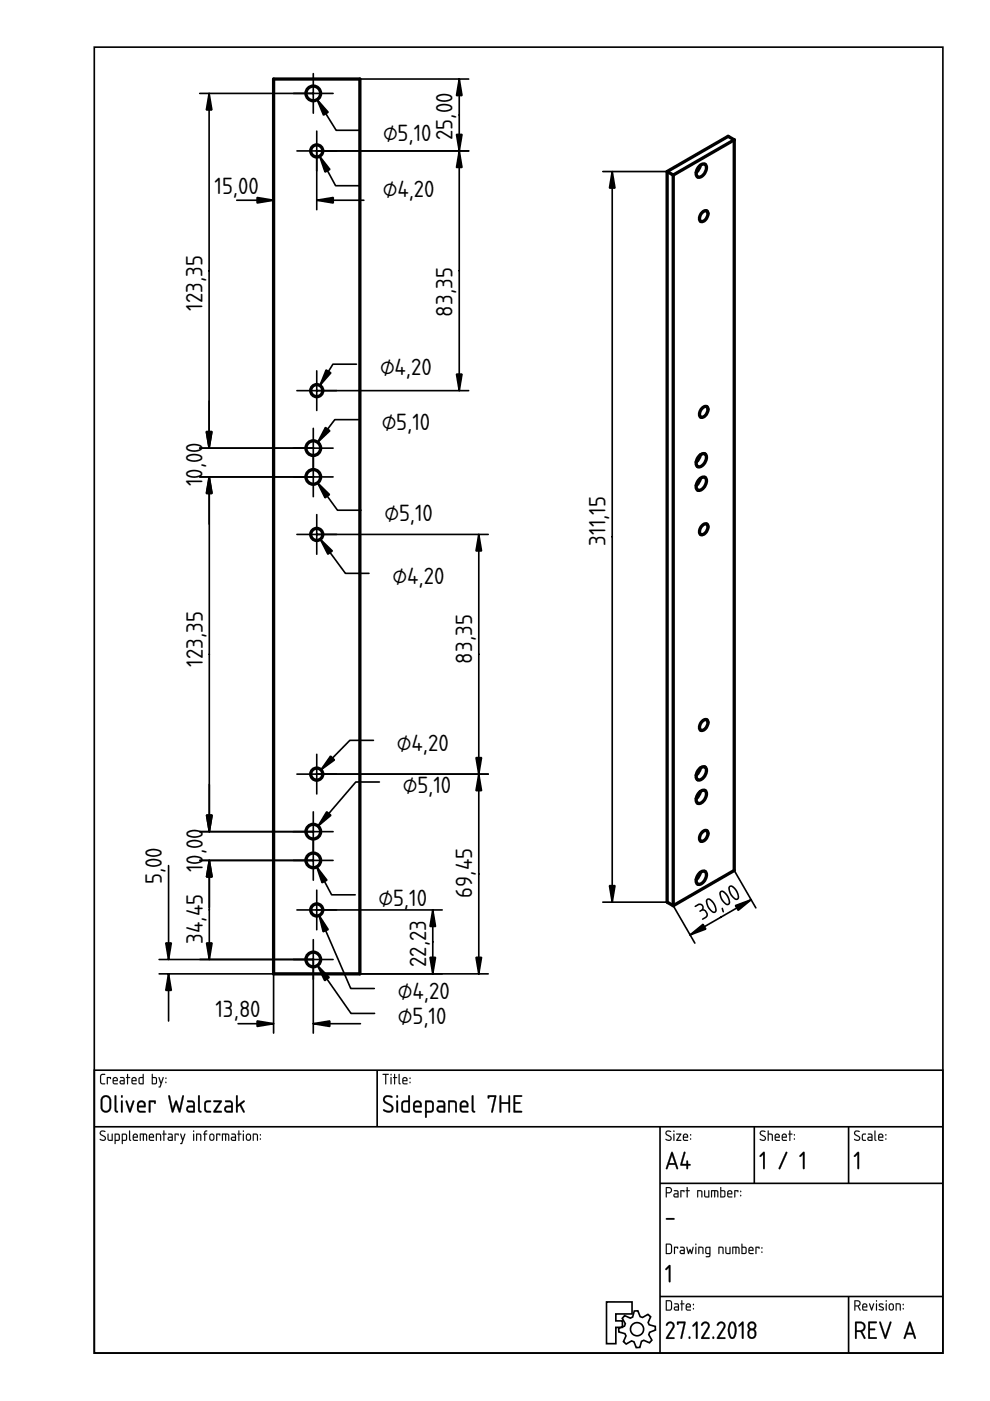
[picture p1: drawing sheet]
<svg xmlns="http://www.w3.org/2000/svg" width="210mm" height="297mm" viewBox="0 0 210 297" stroke-linecap="round" stroke-linejoin="round" font-family="sans-serif">
<defs><g id="words">
<g font-size="7.8">
<text x="81.2" y="29.9">⌀5,10</text>
<text x="96" y="29.7" transform="rotate(-90 96 29.7)">25,00</text>
<text x="45.5" y="41.1">15,00</text>
<text x="81.2" y="41.7">⌀4,20</text>
<text x="42.9" y="65.9" transform="rotate(-90 42.9 65.9)">123,35</text>
<text x="96" y="67.1" transform="rotate(-90 96 67.1)">83,35</text>
<text x="80.6" y="79.5">⌀4,20</text>
<text x="80.9" y="91.3">⌀5,10</text>
<text x="42.9" y="99.3" transform="rotate(-90 42.9 99.3)">,00</text>
<text x="42.9" y="103.1" transform="rotate(-90 42.9 103.1)">10</text>
<text x="81.5" y="110.5">⌀5,10</text>
<text x="128.4" y="115.7" transform="rotate(-90 128.4 115.7)">311,15</text>
<text x="83.2" y="123.9">⌀4,20</text>
<text x="43" y="141.4" transform="rotate(-90 43 141.4)">123,35</text>
<text x="100.1" y="140.7" transform="rotate(-90 100.1 140.7)">83,35</text>
<text x="84.2" y="159.3">⌀4,20</text>
<text x="85.4" y="168.1">⌀5,10</text>
<text x="43" y="184.9" transform="rotate(-90 43 184.9)">10</text>
<text x="43" y="181.1" transform="rotate(-90 43 181.1)">,00</text>
<text x="34.3" y="187.4" transform="rotate(-90 34.3 187.4)">5,00</text>
<text x="100.1" y="190.3" transform="rotate(-90 100.1 190.3)">69,45</text>
<text x="80.3" y="192">⌀5,10</text>
<text x="148.7" y="195.2" transform="rotate(-30 148.7 195.2)">30,</text>
<text x="153.6" y="192.4" transform="rotate(-30 153.6 192.4)">00</text>
<text x="43" y="200.1" transform="rotate(-90 43 200.1)">34,45</text>
<text x="90.4" y="205" transform="rotate(-90 90.4 205)">22,23</text>
<text x="45.7" y="215.6">13,80</text>
<text x="84.4" y="211.9">⌀4,20</text>
<text x="84.4" y="217.2">⌀5,10</text>
</g>
</g></defs>
<g fill="none" stroke="#000" stroke-width=".35">
<path d="M20 10h179.9v276.9h-179.9zM20 226.9h179.9v60h-179.9zM20 238.9h179.9M80 226.9v12M139.9 238.9v48M159.9 238.9v12M179.9 238.9v12M139.9 250.9h60M128.6 276h5.4v2.6h-3.4v1.5h1.4v1.3h-1.4v3.5h-2zM132.4 278.9l1.3 .6 .4-.3 .4-1.2 .7-.1 .5 1.3 .5 .1 1.2-.6 .6 .5-.6 1.2 .3 .5 1.2 .3 .1 .8-1.3 .5-.1 .5 .6 1.1-.5 .6-1.2-.5-.5 .2-.3 1.3h-.8l-.5-1.2-.5-.2-1.1 .7-.6-.6 .5-1.2-.2-.4-1.3-.4v-.8l1.2-.4 .2-.5-.7-1.2zM139.9 274.9h60M179.9 274.9v12"/>
<circle cx="135.1" cy="281.8" r="1.4"/>
</g>
<g fill="#000">
<path d="M141.2 258.3h1.6l.2 .1-.2 .2h-1.4h-.2zM181.8 244.3l.2-.1 .1 .2v3.3l-.1 .2-.2-.2v-2.9l-.5 .5-.3-.2zM141.8 268.3l.2-.1 .2 .2v3.3l-.2 .2-.2-.2v-2.9l-.5 .5-.2-.2z"/>
<path d="M22 232.8l-.3 .5v1.6a.75 .75 0 0 0 .8 .6 .75 .75 0 0 0 .7-.7v-1.5a.75 .75 0 0 0-.4-.7 .75 .75 0 0 0-.8 .2zM21.7 232.5a1.1 1.1 0 0 1 1.2-.2 1.1 1.1 0 0 1 .7 1v1.5a1.1 1.1 0 0 1-1.1 1.1 1.1 1.1 0 0 1-1.1-1v-1.9zM24.4 232.3h.2l.1 .1v2.9l.3 .4a.52 .52 0 0 1-.6 0 .52 .52 0 0 1-.1-.7zM25.7 233.4h.3v.1v2.2l-.2 .2-.1-.2zM25.6 232.5a.25 .25 0 0 1 .5 0 .25 .25 0 0 1-.5 0zM26.7 233.4l.3 .1 .6 1.7 .5-1.7 .2-.2 .2 .2-.8 2.2-.1 .2-.2-.1zM29.5 233.9l-.1 .5h1.1a.58 .58 0 0 0-.2-.7 .58 .58 0 0 0-.8 .2zM29.4 233.5a.92 .92 0 0 1 1.2 .1 .92 .92 0 0 1 .1 1.2h-1.3l.2 .7h1.1l.2 .2-.2 .2h-.9a.89 .89 0 0 1-.7-1.2 1.14 1.14 0 0 1 .3-1.2zM31.6 233.4l1.2-.1 .2 .2-.1 .5h-.2v-.3h-.8v2l-.2 .2a3.9 3.9 0 0 1-.1-2.5zM35.7 232.3l.3 .1 .6 2.6 .6-1.5 .1-.2 .7 1.8 .6-2.7 .4-.1-.8 3.6-.3-.2-.6-1.6-.5 1.6-.3 .2zM39.9 234.9v.4l.2 .2h.9v-.7zM39.7 233.4l1.1-.1 .5 .6v1.9l-.2 .1h-.9a.74 .74 0 0 1-.7-.7 .74 .74 0 0 1 .7-.8h.8l-.1-.5-.2-.2-1-.1zM42 232.3h.3l.1 .1v2.9l.3 .4a.52 .52 0 0 1-.6 0 .52 .52 0 0 1-.1-.7zM43.5 233.5a1.11 1.11 0 0 1 1.3 0l-.1 .1a.86 .86 0 0 0-1 .5v1.2l.1 .2 .9 .1 .1 .1a.96 .96 0 0 1-1.2 0 .96 .96 0 0 1-.3-1.2v-.6zM45.3 233.3h1.7v.3l-1.3 1.9h1.2l.1 .1v.3l-1.7-.1v-.2l1.2-1.9h-1.1l-.1-.1zM48 234.9l-.1 .4 .2 .2h.9v-.7zM47.8 233.4l1.1-.1 .4 .6 .1 1.9-.2 .1h-1a.74 .74 0 0 1-.7-.7 .74 .74 0 0 1 .7-.8h.8v-.5l-.2-.2-1-.1zM50.1 232.3h.3v.1v1.9l1.2-.9h.2v.2l-.7 .6 .8 1.4-.1 .3-.2-.1-.8-1.4-.4 .3v1.1h-.3z"/>
<path d="M22 232.8l-.3 .5 .1 1.7 .2 .3 .6 .2 .3-.1 .3-.4v-1.9l-.2-.4-.4-.1zM21.9 232.7l.1 .1a.75 .75 0 0 1 .8-.2 .75 .75 0 0 1 .4 .7v1.5a.77 .77 0 0 1-.7 .8 .77 .77 0 0 1-.8-.7v-1.6zM21.7 232.5a1.11 1.11 0 0 1 1.2-.2 1.11 1.11 0 0 1 .7 1v1.5a1.13 1.13 0 0 1-1.1 1.1 1.13 1.13 0 0 1-1.2-1l.1-1.9zM21.7 232.5l-.3 .7v1.7l.3 .7a1.18 1.18 0 0 0 1.5 0l.3-.8v-1.5l-.1-.5-.7-.5h-.5zM24.3 232.2h.3l.1 .2v2.9l.4 .4a.54 .54 0 0 1-.7 0 .54 .54 0 0 1-.1-.7zM24.4 232.3l-.1 .1a8.4 8.4 0 0 0 .2 3.3l.3 .2 .2-.2-.4-.4v-2.9zM25.7 233.3h.3v.2v2.2l-.2 .2-.2-.2zM25.7 233.4v2.3l.1 .2 .2-.2v-2.2zM25.6 232.5a.26 .26 0 0 1 .5 0 .26 .26 0 0 1-.5 0zM25.7 232.3v.4h.2v-.4zM26.7 233.4l.3 .1 .6 1.7 .5-1.8 .2-.1 .2 .2-.7 2.2-.2 .2-.2-.1-.8-2.2zM26.7 233.4l.7 2.4 .2 .1 .8-2.4-.1-.1-.2 .1-.5 1.7-.6-1.7zM29.5 233.9l-.1 .5h1.1a.55 .55 0 0 0-.2-.6 .55 .55 0 0 0-.7 .1zM29.5 233.9l.3-.2h.5l.3 .7h-1.2zM29.4 233.5a.94 .94 0 0 1 1.2 0 .94 .94 0 0 1 .1 1.3h-1.3l.2 .7h1.1l.2 .2-.2 .2h-.9a.92 .92 0 0 1-.8-1.2 1.08 1.08 0 0 1 .4-1.2zM29.4 233.6a2.22 2.22 0 0 0-.1 2.1l.5 .2h.9l.2-.2-.2-.1-1.1-.1-.2-.4v-.4h1.4v-.7l-.1-.4-.7-.3zM31.6 233.3h1.2l.3 .2-.1 .5-.1 .1-.2-.1v-.3h-.8v2l-.2 .2-.2-.2zM31.6 233.4a4.3 4.3 0 0 0 .1 2.5l.2-.2v-2.1h.8l.2 .4 .1-.5-.2-.2zM35.7 232.2l.4 .2 .5 2.6 .5-1.5 .2-.2 .2 .2 .5 1.6 .6-2.7 .4-.2-.8 3.7-.3-.2-.6-1.6-.5 1.7-.3 .1zM35.7 232.3l.7 3.4 .2 .2 .2-.2 .5-1.7 .6 1.7 .3 .1 .7-3.5-.3 .1-.5 2.7-.8-1.8-.1 .2-.6 1.6-.6-2.7zM40 234.9l-.1 .4 .2 .2h.9v-.7zM39.9 234.9l1.1-.2v.9l-1.1-.2-.1-.2zM39.7 233.3h1.1l.5 .6v1.9l-.2 .1h-.9a.76 .76 0 0 1-.7-.7 .76 .76 0 0 1 .7-.8h.8l-.1-.5-.2-.2-1-.1zM39.7 233.4v.2l1 .1 .3 .2v.5h-.8a.71 .71 0 0 0-.7 .8 .71 .71 0 0 0 .7 .7l1.1-.1v-1.9l-.5-.5zM42 232.2h.3l.1 .2v2.9l.4 .4a.54 .54 0 0 1-.7 0 .54 .54 0 0 1-.1-.7zM42.1 232.3l-.1 .1a8.4 8.4 0 0 0 .2 3.3l.3 .2 .2-.2-.4-.4v-2.9zM43.5 233.5a1.11 1.11 0 0 1 1.3 0l-.1 .1a.86 .86 0 0 0-1 .5v1.2l1 .3 .1 .1a.97 .97 0 0 1-1.3 .1 .97 .97 0 0 1-.2-1.3v-.7zM43.5 233.5l-.2 .4a2.6 2.6 0 0 0 .2 1.8 1.1 1.1 0 0 0 1.2 0l-.1-.1-.8-.1a1.97 1.97 0 0 1 0-1.8l.8-.1 .1-.1a1.12 1.12 0 0 0-1.2 0zM45.3 233.3h1.7v.3l-1.3 1.9h1.2l.1 .1v.3h-1.7v-.4l1.2-1.8h-1.1l-.1-.1zM45.3 233.4l.1 .2h1.2l-1.3 2v.2h1.7l-.1-.3h-1.2l1.3-1.9v-.2zM48 234.9l-.1 .4 .2 .2h.9v-.7zM48 234.9l1-.2v.9l-1-.2-.1-.2zM47.7 233.3h1.2l.5 .6v1.9l-.2 .1h-1a.76 .76 0 0 1-.7-.7 .76 .76 0 0 1 .7-.8h.8v-.5l-.2-.2-1.1-.1zM47.8 233.4v.2l1 .1 .2 .2v.5h-.8a.71 .71 0 0 0-.7 .8 .71 .71 0 0 0 .7 .7l1.1-.1v-1.9l-.5-.5zM50.1 232.2h.3v.2v1.9l1.2-.9h.3l-.1 .3-.7 .5 .8 1.4v.3l-.4-.1-.7-1.4-.4 .3v1.2h-.3zM50.1 232.3v3.5l.3-.1v-1l.4-.3 .8 1.4h.2l-.7-1.6 .7-.6v-.2h-.2l-1.2 .9v-1.9z"/>
<path d="M21.4 227.8l.9-.1v.2h-.7l-.2 .2v1.2l.2 .4h.6l.1 .2h-.7l-.4-.4v-1.3zM22.7 228.4h.8l-.1 .4-.1-.2h-.4l-.1 1.3zM24.2 228.7l-.1 .3h.7l-.2-.4zM24.1 228.5a.55 .55 0 0 1 .7 0 .55 .55 0 0 1 .1 .7h-.8l.1 .5 .8 .1-.7 .1a.91 .91 0 0 1-.2-1.4zM25.6 229.3l.1 .4h.5v-.5zM25.5 228.4h.7l.2 .4v1.1h-.6a.44 .44 0 0 1-.5-.4 .44 .44 0 0 1 .5-.5h.4v-.3l-.7-.2zM27 227.7l.1 .1v.6l.5 .1-.5 .1-.1 1.3-.1-1.3-.2-.1 .2-.1zM28.2 228.7l-.1 .3h.7l-.2-.4zM28.1 228.5a.55 .55 0 0 1 .7 0 .55 .55 0 0 1 .1 .7h-.8l.1 .5 .8 .1-.7 .1a.91 .91 0 0 1-.2-1.4zM29.7 228.6l-.1 .1a.63 .63 0 0 0 0 .7 .63 .63 0 0 0 .7 .3v-1.1zM29.5 228.5l.8-.2v-.5l.1-.1v2.2h-.8l-.2-.3zM32.4 228.6v1.1h.4a.78 .78 0 0 0 .2-1.1zM32.2 227.7l.2 .1v.6h.7l.2 .2v.9l-.3 .4-.8-.1zM33.6 228.4l.2 .1 .4 1 .3-1.1 .2 .1-.8 2.1-.3-.1 .3-.1 .1-.6zM35.1 229.4h.2v.2h-.2zM35.1 228.5h.2v.2h-.2z"/>
<path d="M21.4 227.8l.9-.1v.2l-.8 .1-.1 1.3 .1 .3 .8 .1v.2h-.7l-.4-.3v-1.4zM21.4 227.8l-.2 .4 .1 1.3 .2 .3 .8 .1-.1-.2h-.6l-.2-.4v-1.2l.2-.2h.7v-.2zM22.7 228.4h.9l-.2 .4-.1-.2h-.4v1.2l-.1 .1-.2-.1zM22.7 228.4l.1 1.5 .1-1.4h.4l.1 .3 .1-.4zM24.2 228.7l-.1 .3h.7l-.2-.4zM24.2 228.7l.4-.1 .2 .4h-.7zM24.1 228.5a.56 .56 0 0 1 .7 0 .56 .56 0 0 1 .1 .7h-.8l.1 .4 .8 .2-.7 .1a.92 .92 0 0 1-.2-1.4zM24.1 228.5l-.2 .4 .1 .9 .9 .1v-.2h-.7l-.1-.3v-.2h.8l-.1-.7-.4-.1zM25.6 229.3l.1 .4h.5v-.5zM25.6 229.3l.6-.1v.5l-.6-.1zM25.5 228.4h.7l.3 .4-.1 1.1h-.6a.46 .46 0 0 1-.5-.4 .46 .46 0 0 1 .5-.5h.4v-.3l-.7-.2zM25.5 228.4v.1l.7 .2v.3h-.4a.43 .43 0 0 0-.4 .5 .43 .43 0 0 0 .4 .4h.6v-1.1l-.2-.4zM27 227.7l.2 .1-.1 .6 .5 .1-.5 .1 .1 1.2-.2 .1-.1-.1v-1.2l-.2-.1 .2-.1zM27 227.7v.7l-.3 .1 .3 .1v1.3l.1-1.3 .5-.1-.5-.1v-.6zM28.2 228.7l-.1 .3h.7l-.2-.4zM28.2 228.7l.4-.1 .2 .4h-.7zM28.1 228.5a.56 .56 0 0 1 .7 0 .56 .56 0 0 1 .1 .7h-.8l.1 .4 .8 .2-.7 .1a.92 .92 0 0 1-.2-1.4zM28.1 228.5l-.2 .4 .1 .9 .9 .1v-.2h-.7l-.1-.3v-.2h.8l-.1-.7-.4-.1zM29.7 228.6l-.1 1 .7 .1v-1.1zM29.7 228.6l.6-.1v1.2h-.4a.65 .65 0 0 1-.2-1.1zM29.5 228.5l.8-.2-.1-.5 .3-.1-.1 2.2-.9-.1-.1-.3zM29.5 228.5l-.1 1.1 .3 .3h.7v-2.2l-.1 .1v.6zM32.4 228.6v1.1h.4a.76 .76 0 0 0 0-1.1zM32.4 228.5h.4a.73 .73 0 0 1 .3 1.1l-.7 .1zM32.2 227.7l.2 .1v.6h.7l.2 .2v1.1l-.3 .2-.8-.1zM32.2 227.7v2.1l.8 .1 .3-.4-.1-.9-.2-.2h-.6v-.6zM33.6 228.4l.2 .1 .4 1 .3-1.1 .1-.1 .1 .2-.8 2.1-.3-.1 .3-.1 .1-.6zM33.6 228.4l.5 1.4-.2 .6-.3 .1 .3 .1 .8-2.1-.2-.1-.3 1.1-.4-1zM35.1 229.4h.2v.2h-.2zM35.1 229.4v.2h.1v-.2zM35.1 228.5h.2v.2h-.2zM35.1 228.5v.2h.2v-.2z"/>
<path d="M81.1 227.7h1.2l.1 .1-.5 .1v1.9l-.1 .1-.1-.1v-1.9h-.6zM81.2 227.7v.2h.5l.1 2 .1-2 .5-.1zM82.8 228.4l.2 .1v1.3l-.1 .1-.1-.1zM82.8 228.4l.1 1.5 .1-1.4zM82.8 227.8a.15 .15 0 0 1 .3 0 .15 .15 0 0 1-.3 0zM82.8 227.7v.3h.2v-.3zM83.6 227.7l.2 .1v.6l.4 .1-.4 .1v1.2l-.1 .1-.2-.1 .1-1.2-.3-.1 .3-.1zM83.6 227.7v.7l-.3 .1 .3 .1 .1 1.3v-1.3l.5-.1-.5-.1v-.6zM84.5 227.7l.2 .1v1.7l.3 .3-.2 .1-.3-.3zM84.6 227.7l-.1 1.9 .1 .2 .2 .1-.1-2.1zM85.6 228.7l-.1 .3h.7l-.2-.4zM85.6 228.7l.4-.1 .2 .4h-.7zM85.5 228.5a.56 .56 0 0 1 .7 0 .56 .56 0 0 1 .1 .7h-.8l.1 .4 .8 .2-.7 .1a.92 .92 0 0 1-.2-1.4zM85.5 228.5l-.2 .4 .1 .9 1 .1v-.2h-.8l-.1-.3v-.2h.9l-.1-.7-.4-.1zM86.8 229.4h.2v.2h-.2zM86.9 229.4v.2h.1v-.2zM86.8 228.5h.2v.2h-.2zM86.9 228.5v.2h.1v-.2z"/>
<path d="M81.1 227.7l1.3 .1-.5 .1-.1 2-.1-2h-.6zM82.8 228.4l.2 .1-.1 1.4zM82.8 227.8a.15 .15 0 0 1 .3 0 .15 .15 0 0 1-.3 0zM83.6 227.7l.2 .1v.6l.4 .1-.4 .1-.1 1.3-.1-1.3-.3-.1 .3-.1zM84.5 227.7l.2 .1v1.7l.2 .3-.1 .1-.3-.3zM85.6 228.7l-.1 .3h.7l-.2-.4zM85.5 228.5a.55 .55 0 0 1 .7 0 .55 .55 0 0 1 .1 .7h-.8l.1 .5 .8 .1-.7 .1a.91 .91 0 0 1-.2-1.4zM86.8 229.4h.2v.2h-.2zM86.8 228.5h.2v.2h-.1z"/>
<path d="M81.5 232.5l.4-.3 .9 .1 .4 .1v.3l-.1 .1a.91 .91 0 0 0-1.5 .4l.4 .4a1.92 1.92 0 0 1 1.4 1.1v.5l-.3 .5a1.47 1.47 0 0 1-1.9-.4l.2-.1 1.1 .3h.3l.2-.3a.55 .55 0 0 0-.3-.7l-1.4-.9-.1-.5zM81.5 232.5a.91 .91 0 0 0 .2 1.5l1 .4a.64 .64 0 0 1 .3 1 .64 .64 0 0 1-1 .1l-.6-.3-.2 .1 .2 .2a1.13 1.13 0 0 0 1.3 .4 1.13 1.13 0 0 0 .7-1.2l-.6-.6-.9-.4a.56 .56 0 0 1-.2-.9l.3-.2 1.1 .1 .1-.1a1.41 1.41 0 0 0-1.7-.1zM84.1 233.3h.3v.2v2.2l-.2 .2-.2-.2zM84.1 233.4v2.3l.1 .2 .2-.2v-2.2zM84 232.5a.26 .26 0 0 1 .5 0 .26 .26 0 0 1-.5 0zM84.1 232.3v.4h.2v-.4zM85.6 233.7l-.1 .4v1.2l.1 .2h1v-1.8zM85.6 233.7l1-.1v2h-.7l-.4-.3-.1-1.2zM85.2 233.6a1.33 1.33 0 0 1 1.4-.3l-.1-.9 .2-.2 .2 .2v3.3l-.2 .2a1.5 1.5 0 0 1-1.4-.2l-.2-.5v-1.2zM85.3 233.6l-.2 .4 .1 1.5 .4 .4h1.1l.2-.2v-3.3l-.2-.2-.1 .2v.9a1.28 1.28 0 0 0-1.3 .3zM88.1 233.9l-.2 .5h1.1a.55 .55 0 0 0-.2-.6 .55 .55 0 0 0-.7 .1zM88 233.9l.3-.2h.5l.3 .7h-1.2zM87.9 233.5a.94 .94 0 0 1 1.2 0 .94 .94 0 0 1 .2 1.3h-1.4l.2 .7h1.1l.2 .2-.2 .2h-.9a.92 .92 0 0 1-.7-1.2 1.08 1.08 0 0 1 .3-1.2zM87.9 233.6a2.22 2.22 0 0 0-.1 2.1l.5 .2h.9l.2-.2-.2-.1-1.1-.1-.2-.4v-.4h1.5v-.7l-.2-.4-.7-.3zM90.5 233.7v1.8h.9l.2-.3-.1-1.4zM90.5 233.7h.9l.2 .2v1.3l-.2 .3-.9 .1zM90.2 233.4l1.3-.1 .3 .3 .2 .5-.1 1.4-.4 .4h-1v.9l-.2 .2-.2-.2zM90.2 233.4v3.5h.2l.1-.1v-.9l1.1-.1a2.14 2.14 0 0 0 .3-1.9v-.2a1.5 1.5 0 0 0-1.7-.3zM93 234.9v.4l.2 .2h.8v-.7zM93 234.9l1.1-.2v.9l-1.1-.2-.1-.2zM92.8 233.3h1.1l.5 .6v1.9l-.2 .1h-.9a.76 .76 0 0 1-.8-.7 .76 .76 0 0 1 .8-.8h.7v-.5l-.2-.2-1-.1zM92.8 233.4v.2l1 .1 .2 .2 .1 .5h-.8a.71 .71 0 0 0-.7 .8 .71 .71 0 0 0 .7 .7l1.1-.1v-1.9l-.5-.5zM95.1 233.3h1l.6 .2a3.5 3.5 0 0 1 .1 2.3h-.3v-.2l-.1-1.8-1-.1v2l-.1 .1h-.2zM95.1 233.4v2.4l.2-.1v-2.1h.9l.3 .3v1.7l.2 .3 .1-.3v-1.2a.8 .8 0 0 0-.7-1.1zM98 233.9l-.2 .5h1.1a.55 .55 0 0 0-.2-.6 .55 .55 0 0 0-.7 .1zM97.9 233.9l.3-.2h.5l.3 .7h-1.2zM97.8 233.5a.92 .92 0 0 1 1.3 0 .92 .92 0 0 1 0 1.3h-1.3l.2 .7h1.1l.2 .2-.2 .2h-.9a.92 .92 0 0 1-.7-1.2 1.17 1.17 0 0 1 .3-1.2zM97.8 233.6a2.22 2.22 0 0 0-.1 2.1l.5 .2h.9l.2-.2-.2-.1-1.1-.1-.2-.4v-.4h1.5v-.7l-.2-.4-.7-.3zM100.1 232.2h.3v.2v2.9l.4 .4a.54 .54 0 0 1-.7 0 .54 .54 0 0 1-.1-.7zM100.1 232.3l-.1 .1a8.4 8.4 0 0 0 .2 3.3l.4 .2 .1-.2-.3-.4v-2.9zM103.4 232.2h1.6l.3 .2-.8 3.3-.2 .2-.2-.2 .7-3.1h-1.1v.3l-.1 .1-.2-.3zM103.5 232.3l-.1 .4 .2 .2 .1-.4h1.2l-.7 3.2 .1 .2 .9-3.5-.2-.2zM105.9 232.2h.4v.2v1.3h1.5v-1.3v-.1h.3v3.6h-.3v-.2v-1.7h-1.5v1.7v.2h-.4zM106 232.3v3.5l.3-.1v-1.7h1.5v1.7l.3 .1v-3.5l-.3 .1v1.3h-1.5v-1.3l-.1-.1zM108.9 232.2h1.8v.3l-.2 .1h-1.3v1.1h1l.2 .2-.2 .2-1-.1v1.5h1.3l.2 .1v.3h-1.8zM108.9 232.3v3.5h1.7l-.1-.2h-1.3v-1.6h1l.1-.1-.1-.2h-1v-1.2h1.3l.1-.2z"/>
<path d="M81.5 232.5a1.41 1.41 0 0 1 1.7 .1l-.1 .1a.92 .92 0 0 0-1.5 .5l.3 .5a1.9 1.9 0 0 1 1.5 1 1.07 1.07 0 0 1-.5 1.1 1.07 1.07 0 0 1-1.3-.1l-.4-.2 .2-.3a1.19 1.19 0 0 0 1.6 0 .58 .58 0 0 0-.3-.8l-1.4-.8-.1-.5zM84.1 233.4h.2l.1 .1v2.2l-.2 .2-.2-.2zM84 232.5a.25 .25 0 0 1 .5 0 .25 .25 0 0 1-.5 0zM85.6 233.7l-.2 .4 .1 1.2 .4 .2h.7v-1.8zM85.2 233.6a1.3 1.3 0 0 1 1.4-.3v-.9l.1-.2 .2 .2v3.3l-.2 .2a1.47 1.47 0 0 1-1.4-.2l-.2-.5v-1.2zM88.1 233.9l-.2 .5h1.2a.58 .58 0 0 0-.3-.7 .58 .58 0 0 0-.7 .2zM87.9 233.5a.92 .92 0 0 1 1.2 .1 .92 .92 0 0 1 .2 1.2h-1.4l.2 .7h1.1l.2 .2-.2 .2h-.9a.89 .89 0 0 1-.7-1.2 1.14 1.14 0 0 1 .3-1.2zM90.5 233.7v1.8h.9l.2-.3v-1.3l-.2-.2zM90.2 233.4a1.38 1.38 0 0 1 1.8 .5v.2a1.71 1.71 0 0 1-.5 1.8h-1l-.1 1.1h-.2zM93 234.9l-.1 .4 .3 .2h.8v-.7zM92.8 233.4l1.1-.1 .5 .6v1.9l-.2 .1h-.9a.74 .74 0 0 1-.7-.7 .74 .74 0 0 1 .7-.8h.7v-.5l-.2-.2-1-.1zM95.1 233.4a1.44 1.44 0 0 1 1.7 .4l.1 1.8-.2 .3-.2-.3v-1.7l-.3-.2h-.8v2l-.2 .2a3.9 3.9 0 0 1-.1-2.5zM98 233.9l-.2 .5h1.2a.58 .58 0 0 0-.3-.7 .58 .58 0 0 0-.7 .2zM97.8 233.5a.92 .92 0 0 1 1.2 .1 .92 .92 0 0 1 .1 1.2h-1.3l.2 .7h1.1l.2 .2-.2 .2h-.9a.89 .89 0 0 1-.7-1.2 1.14 1.14 0 0 1 .3-1.2zM100.1 232.3h.2l.1 .1v2.9l.4 .4a.52 .52 0 0 1-.7 0 .52 .52 0 0 1-.1-.7zM103.4 232.3l1.6-.1 .2 .2-.7 3.3-.2 .2-.2-.2 .7-3.1h-1.1l-.1 .3-.2-.2zM106 232.3h.2l.1 .1v1.3h1.5v-1.3v-.1h.3v3.5l-.3 .1v-.2v-1.7h-1.5v1.7l-.1 .2h-.2zM108.9 232.2h1.8v.3l-.2 .1h-1.3v1.1h1l.1 .2-.1 .1h-1v1.5h1.3l.2 .3h-1.8z"/>
<path d="M21.3 239.8l.2-.1h.6l.2 .1-.1 .2a.48 .48 0 0 0-.5-.1 .48 .48 0 0 0-.3 .5l1 .7-.1 .7a.76 .76 0 0 1-1.1-.3l.8 .2 .2-.4-1-.9zM21.3 239.9l-.1 .5 .8 .6a.35 .35 0 0 1 .3 .4 .35 .35 0 0 1-.4 .3l-.7-.2v.2a.67 .67 0 0 0 .8 .2 .67 .67 0 0 0 .4-.8l-1.1-.8 .2-.4 .8 .1a.65 .65 0 0 0-1-.1zM22.8 240.4l.2 .1v1l.7 .2v-1.2l.2-.1v1.5h-.7l-.3-.1zM22.8 240.4l.1 1.3 1 .2v-1.5l-.2 .1v1.2h-.5l-.2-.2v-1zM24.5 240.6v1.1l.6-.1v-1zM24.5 240.6l.7 .1-.1 1h-.6zM24.3 240.4h.9l.2 .4-.1 1-.8 .1-.1 .7-.1-.2zM24.3 240.4v2.1l.2-.1v-.5h.5a.95 .95 0 0 0 .3-1.4zM26 240.6v1.1l.6-.1 .1-1zM26 240.6l.7 .1-.1 1h-.6zM25.8 240.4h.9l.3 .4-.2 1-.8 .1-.1 .7-.1-.2zM25.9 240.4v2.1l.1-.1v-.5h.5a.95 .95 0 0 0 .3-1.4zM27.4 239.7l.2 .1v1.7l.2 .3-.1 .1-.4-.3zM27.4 239.7v1.9v.2l.3 .1-.1-2.1zM28.4 240.7v.3h.6l-.2-.4zM28.4 240.7l.5-.1 .1 .4h-.7zM28.3 240.5a.56 .56 0 0 1 .8 0 .56 .56 0 0 1 0 .7h-.7v.4l.9 .2-.7 .1a.92 .92 0 0 1-.3-1.4zM28.3 240.5l-.1 .4 .1 .9 .9 .1v-.2h-.8l-.1-.3v-.2h.9l-.1-.7-.4-.1zM29.7 240.3l1.3 .1 .2 .4v1.1l-.2-.1-.1-1.2h-.4v1.2l-.1 .1-.1-.1v-1.2h-.5l.1 1.2-.2 .1zM29.7 240.4v1.5l.1-.1v-1.3h.5l.1 1.4 .1-1.4 .4 .1 .1 1.2h.1a1.36 1.36 0 0 0-.2-1.4zM31.8 240.7v.3h.6l-.1-.4zM31.8 240.7l.5-.1 .2 .4h-.7zM31.7 240.5a.56 .56 0 0 1 .8 0 .56 .56 0 0 1 .1 .7h-.8v.4l.9 .2-.7 .1a.92 .92 0 0 1-.3-1.4zM31.8 240.5l-.2 .4 .1 .9 .9 .1v-.2h-.7l-.1-.3v-.2h.8l-.1-.7-.4-.1zM33.1 240.4l.6-.1 .4 .2v1.4l-.2-.2v-1.1h-.6v1.2l-.2 .1zM33.1 240.4v1.4h.1v-1.3l.7 .2 .2 1.2v-.7a.7 .7 0 0 0-.2-.8 .7 .7 0 0 0-.8 0zM34.7 239.7l.2 .1v.6l.4 .1-.4 .1v1.2l-.2 .1-.1-.1v-1.2l-.2-.1 .2-.1zM34.7 239.7v.7l-.3 .1h.3v1.4l.1-1.4h.5l-.5-.1v-.6zM35.8 241.3l.1 .3 .5 .1v-.5zM35.8 241.3l.6-.1v.5l-.6-.1zM35.7 240.4h.7l.3 .4-.1 1.1h-.6a.46 .46 0 0 1-.5-.5 .46 .46 0 0 1 .5-.4h.4v-.3l-.7-.2zM35.7 240.4v.1l.7 .2v.3h-.4a.43 .43 0 0 0-.5 .4 .43 .43 0 0 0 .5 .5l.6-.1v-1l-.2-.4zM37 240.4h.9l-.1 .4-.1-.2h-.5v1.2l-.1 .1-.1-.1zM37.1 240.4v1.5l.1-1.4h.5l.1 .3 .1-.4zM38.2 240.4h.2l.3 1.1 .4-1.1 .1-.1 .1 .2-.8 2.1-.3-.1 .2-.1 .2-.6zM38.2 240.4l.4 1.4-.1 .6-.3 .1h.3l.8-2-.2-.1-.4 1.1-.3-1zM41 240.4l.2 .1v1.3l-.1 .1-.2-.1zM41 240.4l.1 1.5v-1.4zM40.9 239.8a.15 .15 0 0 1 .3 0 .15 .15 0 0 1-.3 0zM41 239.7v.3h.1v-.3zM41.6 240.4l.6-.1 .4 .2 .1 1.4-.3-.2v-1.1h-.6v1.2l-.2 .1zM41.6 240.4v1.4h.2v-1.3l.7 .2 .1 1.2 .1-.7a.7 .7 0 0 0-.3-.8 .7 .7 0 0 0-.8 0zM43.4 239.8l.5-.1v.2h-.3l-.1 .4 .5 .1-.5 .2v1.2l-.1 .1-.1-1.3-.2-.2 .2-.1zM43.4 239.8l-.1 .6h-.2l.2 .1 .1 1.4 .1-1.4 .4-.1h-.4v-.4l.4-.1v-.2zM44.7 240.6l-.1 .9 .4 .1 .2-.1v-.7l-.2-.2zM44.7 240.6h.3l.2 .2v.7l-.2 .2-.4-.2zM44.6 240.4l.5-.1 .3 .4 .1 .8-.4 .4h-.4l-.3-.4v-.8zM44.6 240.5l-.2 .2v.6a.53 .53 0 0 0 .5 .6 .53 .53 0 0 0 .5-.6l-.1-.8-.4-.1zM45.9 240.4h.8l-.1 .4-.1-.2h-.5l.1 1.2-.2 .1-.1-.1zM45.9 240.4v1.5l.1-1.4h.5l.1 .3 .1-.4zM47.1 240.3l1.4 .1 .1 .4v1.1l-.2-.1-.1-1.2h-.4l.1 1.2-.2 .1-.1-.1v-1.2h-.4v1.2l-.2 .1zM47.1 240.4v1.5l.2-.1v-1.3h.4l.1 1.4 .1-1.4 .4 .1 .1 1.2h.2a1.36 1.36 0 0 0-.3-1.4zM49.2 241.3l.1 .3 .5 .1v-.5zM49.2 241.3l.6-.1v.5l-.6-.1zM49.1 240.4h.7l.3 .4-.1 1.1h-.6a.46 .46 0 0 1-.5-.5 .46 .46 0 0 1 .5-.4h.4v-.3l-.7-.2zM49.1 240.4v.1l.7 .2v.3h-.4a.43 .43 0 0 0-.4 .4 .43 .43 0 0 0 .4 .5l.6-.1v-1l-.2-.4zM50.6 239.7l.2 .1-.1 .6 .5 .1-.5 .1 .1 1.2-.2 .1-.1-.1v-1.2l-.2-.1 .2-.1zM50.6 239.7v.7l-.3 .1h.3v1.4l.1-1.4h.5l-.5-.1v-.6zM51.5 240.4l.2 .1v1.3l-.1 .1-.1-.1zM51.5 240.4l.1 1.5 .1-1.4zM51.5 239.8a.15 .15 0 0 1 .3 0 .15 .15 0 0 1-.3 0zM51.5 239.7v.3h.2v-.3zM52.5 240.6l-.1 .9 .4 .1 .2-.1v-.7l-.2-.2zM52.4 240.6h.4l.2 .2v.7l-.2 .2-.4-.2zM52.3 240.4l.5-.1 .4 .4v.8l-.3 .4h-.4l-.4-.4v-.8zM52.3 240.5l-.1 .2-.1 .6a.53 .53 0 0 0 .6 .6 .53 .53 0 0 0 .5-.6l-.1-.8-.4-.1zM53.6 240.4l.7-.1 .3 .2 .1 1.4-.2-.2-.1-1.1h-.6v1.2l-.2 .1zM53.6 240.4v1.4h.2v-1.3l.7 .2 .1 1.2 .1-.7a.7 .7 0 0 0-.2-.8 .7 .7 0 0 0-.9 0zM55.1 241.4h.2v.2h-.2zM55.1 241.4v.2h.2v-.2zM55.1 240.5h.2v.2h-.2zM55.1 240.5v.2h.2v-.2z"/>
<path d="M21.3 239.8a.64 .64 0 0 1 1 .2h-.1a.49 .49 0 0 0-.5-.1 .49 .49 0 0 0-.3 .5l.7 .4a.6 .6 0 0 1 .2 .9 .6 .6 0 0 1-.9 .1l-.2-.2v-.1a.51 .51 0 0 0 .6 .2 .51 .51 0 0 0 .4-.5l-.9-.6-.2-.4zM22.8 240.4l.2 .1v1l.2 .2h.5v-1.2l.2-.1v1.5l-1-.1zM24.5 240.6v1.1h.6l.1-1zM24.3 240.4a.77 .77 0 0 1 1 .1 .77 .77 0 0 1 .1 .9l-.2 .5h-.7v.6h-.2zM26 240.6v1.1h.6l.1-1zM25.9 240.4a.77 .77 0 0 1 .9 .1 .77 .77 0 0 1 .1 .9l-.2 .5h-.7v.6h-.1zM27.4 239.7l.2 .1v1.7l.2 .3-.1 .1-.3-.3zM28.4 240.7v.3h.6l-.2-.4zM28.3 240.5a.55 .55 0 0 1 .8 0 .55 .55 0 0 1 0 .7h-.7l.1 .5 .7 .1-.6 .1a.91 .91 0 0 1-.3-1.4zM29.7 240.4h1.2a1.25 1.25 0 0 1 .2 1.5l-.1-1.2-.3-.1h-.2l-.1 1.3-.1-.1v-1.2h-.5v1.2l-.1 .1zM31.8 240.7v.3h.6l-.1-.4zM31.7 240.5a.55 .55 0 0 1 .8 0 .55 .55 0 0 1 .1 .7h-.8l.1 .5 .8 .1-.7 .1a.91 .91 0 0 1-.3-1.4zM33.1 240.4a.71 .71 0 0 1 .8 0 .71 .71 0 0 1 .3 .8l-.1 .7-.2-1.2-.6-.1v1.2l-.2 .1zM34.7 239.7l.2 .1v.6l.4 .1-.4 .1-.2 1.3-.1-1.3-.2-.1 .2-.1zM35.8 241.3l.1 .4h.5v-.5zM35.7 240.4h.7l.2 .4v1.1h-.6a.44 .44 0 0 1-.5-.5 .44 .44 0 0 1 .5-.4h.4v-.3l-.7-.2zM37 240.4h.9l-.1 .4-.1-.2h-.5l-.1 1.3zM38.2 240.4l.2 .1 .3 1 .4-1.1 .2 .1-.8 2.1-.3-.1 .2-.1 .2-.6zM41 240.4l.2 .1-.1 1.4zM40.9 239.8a.15 .15 0 0 1 .3 0 .15 .15 0 0 1-.3 0zM41.6 240.4a.71 .71 0 0 1 .8 0 .71 .71 0 0 1 .3 .8l-.1 .7-.2-1.2-.6-.1v1.2l-.2 .1zM43.4 239.8l.5-.1v.2l-.4 .1v.3l.4 .1-.4 .2-.1 1.3-.1-1.3-.2-.2 .2-.1zM44.7 240.6l-.1 .8a.34 .34 0 0 0 .3 .3 .34 .34 0 0 0 .4-.4l-.2-.7zM44.6 240.5l.6-.1a.93 .93 0 0 1-.1 1.5l-.4-.1a.96 .96 0 0 1-.1-1.3zM45.9 240.4h.8l-.1 .4-.1-.2h-.5l-.1 1.3zM47.1 240.4h1.2a1.25 1.25 0 0 1 .2 1.5l-.1-1.2-.3-.1h-.2l-.1 1.3-.1-.1v-1.2h-.4v1.2l-.2 .1zM49.2 241.3l.1 .4h.5v-.5zM49.1 240.4h.7l.2 .4v1.1h-.6a.44 .44 0 0 1-.5-.5 .44 .44 0 0 1 .5-.4h.4v-.3l-.7-.2zM50.6 239.7l.1 .1v.6l.5 .1-.5 .1-.1 1.3-.1-1.3-.2-.1 .2-.1zM51.5 240.4l.2 .1-.1 1.4zM51.5 239.8a.15 .15 0 0 1 .3 0 .15 .15 0 0 1-.3 0zM52.5 240.6l-.2 .8a.34 .34 0 0 0 .4 .3 .34 .34 0 0 0 .3-.4l-.1-.7zM52.3 240.5l.6-.1a.93 .93 0 0 1 0 1.5l-.4-.1a.96 .96 0 0 1-.2-1.3zM53.6 240.4a.71 .71 0 0 1 .9 0 .71 .71 0 0 1 .2 .8l-.1 .7-.1-1.2-.7-.1v1.2l-.2 .1zM55.1 241.4h.2v.2h-.2zM55.1 240.5h.2v.2h-.2z"/>
<path d="M141.2 239.8l.3-.1h.5l.3 .1-.1 .2a.48 .48 0 0 0-.6-.1 .48 .48 0 0 0-.2 .5l1 .7-.2 .7a.76 .76 0 0 1-1.1-.3l.8 .2 .3-.4-1.1-.9zM141.3 239.9l-.2 .5 .9 .6a.35 .35 0 0 1 .2 .4 .35 .35 0 0 1-.3 .3l-.7-.2v.2a.67 .67 0 0 0 .8 .2 .67 .67 0 0 0 .4-.8l-1.1-.8 .2-.4 .8 .1a.65 .65 0 0 0-1-.1zM142.8 240.4l.2 .1v1.3l-.1 .1-.1-.1zM142.8 240.4l.1 1.5 .1-1.4zM142.8 239.8a.15 .15 0 0 1 .3 0 .15 .15 0 0 1-.3 0zM142.8 239.7v.3h.2v-.3zM143.4 240.4h1l-.7 1.3h.6l.1 .2h-1l.8-1.3h-.7zM143.4 240.4l.1 .1h.7l-.8 1.4h1l-.1-.2h-.7l.8-1.3zM145.1 240.7l-.1 .3h.7l-.2-.4zM145.1 240.7l.4-.1 .2 .4h-.7zM145 240.5a.56 .56 0 0 1 .7 0 .56 .56 0 0 1 .1 .7h-.8l.1 .4 .8 .2-.7 .1a.92 .92 0 0 1-.2-1.4zM145 240.5l-.2 .4 .1 .9 1 .1v-.2h-.8l-.1-.3v-.2h.9l-.1-.7-.5-.1zM146.3 241.4h.2v.2h-.2zM146.4 241.4v.2h.1v-.2zM146.3 240.5h.2v.2h-.2zM146.4 240.5v.2h.1v-.2z"/>
<path d="M141.2 239.8a.64 .64 0 0 1 1.1 .2h-.1a.49 .49 0 0 0-.6-.1 .49 .49 0 0 0-.2 .5l.7 .4a.6 .6 0 0 1 .2 .9 .6 .6 0 0 1-.9 .1l-.3-.2 .1-.1a.51 .51 0 0 0 .6 .2 .51 .51 0 0 0 .3-.5l-.9-.6-.1-.4zM142.8 240.4l.2 .1-.1 1.4zM142.8 239.8a.15 .15 0 0 1 .3 0 .15 .15 0 0 1-.3 0zM143.4 240.4h1l-.7 1.3h.6l.1 .2h-1l.8-1.3h-.7zM145.1 240.7l-.1 .3h.7l-.2-.4zM145 240.5a.55 .55 0 0 1 .7 0 .55 .55 0 0 1 .1 .7h-.8l.1 .5 .8 .1-.7 .1a.91 .91 0 0 1-.2-1.4zM146.3 241.4h.2v.2h-.2zM146.3 240.5h.2v.2h-.2z"/>
<path d="M141.2 258.3l1.6-.1 .2 .2-.2 .2h-1.4h-.2zM141.2 258.3l.2 .3h1.4l.2-.2-.2-.1z"/>
<path d="M141.4 251.9v.9h.5a.45 .45 0 0 0 .4-.5 .45 .45 0 0 0-.5-.4zM141.2 251.7h.6a.66 .66 0 0 1 .7 .6 .66 .66 0 0 1-.6 .7h-.5v.8l-.2 .1zM143 253.3l.1 .4h.6v-.5zM142.9 252.4h.7l.3 .4-.1 1.1h-.6a.44 .44 0 0 1-.4-.5 .44 .44 0 0 1 .4-.4h.5l-.1-.3-.7-.2zM144.3 252.4h.8l-.1 .4-.1-.2h-.4l-.1 1.3zM145.6 251.7l.2 .1v.5l.5 .2-.5 .1-.1 1.3-.1-1.3-.2-.1 .2-.2zM147.8 252.4a.71 .71 0 0 1 .9 0 .71 .71 0 0 1 .2 .8l-.1 .7-.1-1.2-.7-.1v1.2h-.2zM149.3 252.4l.2 .1v1l.2 .2h.5v-1.2l.2-.1v1.5l-1-.1zM150.8 252.4h1.2a1.25 1.25 0 0 1 .2 1.5l-.1-1.2-.3-.2h-.2l-.1 1.4-.1-.1v-1.3h-.4v1.3l-.2 .1zM152.9 252.6v1.1h.4a.78 .78 0 0 0 .2-1.1zM152.7 251.7l.2 .1v.5l.7 .1 .2 .2v.9l-.3 .4-.8-.1zM154.5 252.7l-.1 .3h.7l-.2-.4zM154.4 252.5a.55 .55 0 0 1 .7 0 .55 .55 0 0 1 .1 .7h-.8l.1 .4 .8 .2-.7 .1a.91 .91 0 0 1-.2-1.4zM155.7 252.4h.9l-.1 .4-.2-.2h-.4l-.1 1.3zM157 253.4h.1v.2h-.1zM157 252.5h.1v.2h-.1z"/>
<path d="M141.4 251.9v.9h.5a.43 .43 0 0 0 .4-.5 .43 .43 0 0 0-.5-.4zM141.4 251.9h.4a.46 .46 0 0 1 .5 .4 .46 .46 0 0 1-.4 .5h-.5zM141.2 251.7h.8l.3 .2a.67 .67 0 0 1 .1 .7 .67 .67 0 0 1-.5 .4h-.5v.8l-.2 .1zM141.2 251.7l.1 2.2 .1-.9a.87 .87 0 0 0 1-.3 .66 .66 0 0 0-.6-1zM143.1 253.3v.3l.6 .1v-.5zM143 253.3l.7-.1v.5l-.7-.1zM142.9 252.4h.7l.3 .4-.1 1.1h-.6a.46 .46 0 0 1-.4-.5 .46 .46 0 0 1 .4-.4h.5l-.1-.3-.7-.2zM142.9 252.4v.1l.7 .2 .1 .3h-.5a.43 .43 0 0 0-.4 .4 .43 .43 0 0 0 .4 .5l.6-.1 .1-1-.3-.4zM144.3 252.4h.8l-.1 .4-.1-.2h-.4v1.2l-.1 .1-.2-.1zM144.3 252.4l.1 1.5 .1-1.4h.4l.1 .3 .1-.4zM145.6 251.7l.2 .1v.5l.5 .2-.5 .1v1.2l-.1 .1-.1-.1v-1.2l-.2-.1 .2-.2zM145.6 251.7v.7l-.2 .1h.2l.1 1.4 .1-1.4h.4l-.4-.1v-.6zM147.8 252.4l.7-.1 .3 .2 .1 1.4-.2-.2-.1-1.1h-.6v1.2l-.2 .1zM147.9 252.4v1.4h.1v-1.3l.7 .2 .1 1.2 .1-.7a.7 .7 0 0 0-.2-.8 .7 .7 0 0 0-.8 0zM149.3 252.4l.2 .1v1l.7 .2v-1.2l.2-.1v1.5h-.7l-.3-.1zM149.3 252.4l.1 1.3 .9 .2 .1-1.5-.2 .1v1.2h-.5l-.2-.2v-1zM150.8 252.3l1.4 .1 .1 .4v1.1l-.2-.1-.1-1.2-.4-.1 .1 1.3-.2 .1-.1-.1v-1.3h-.4v1.3l-.2 .1zM150.8 252.4v1.4h.2v-1.3h.4l.1 1.4 .1-1.4 .4 .1 .1 1.2h.2a1.36 1.36 0 0 0-.3-1.4zM152.9 252.6v1.1h.4a.76 .76 0 0 0 .1-1.1zM152.9 252.5h.5a.73 .73 0 0 1 .2 1.1l-.7 .1zM152.7 251.7l.2 .1v.5l.7 .1 .2 .2v1l-.3 .3-.8-.1zM152.7 251.7v2.1h.8l.3-.3v-.9l-.2-.2h-.7v-.6zM154.5 252.7l-.1 .3h.7l-.2-.4zM154.5 252.7l.4-.1 .2 .4h-.7zM154.4 252.5a.55 .55 0 0 1 .7 0 .55 .55 0 0 1 .1 .7h-.8l.1 .4 .8 .2-.7 .1a.92 .92 0 0 1-.2-1.4zM154.4 252.5l-.2 .4 .1 .8 .9 .2v-.2h-.7l-.1-.3v-.2h.8l-.1-.7-.4-.1zM155.7 252.4h.9l-.1 .4-.2-.2h-.4v1.2l-.1 .1-.1-.1zM155.7 252.4l.1 1.5 .1-1.4h.5l.1 .3v-.4zM156.9 253.4h.2v.2h-.2zM157 253.4v.2h.1v-.2zM156.9 252.5h.2v.2h-.1zM157 252.5v.2h.1v-.2z"/>
<path d="M142.4 244.2l.3 .1 1.1 3.3-.2 .3-.2-.2-.2-.7h-1.4l-.3 .9h-.3v-.2zM142.4 244.3l-1.2 3.4 .2 .2 .1-.1 .3-.9h1.4l.4 1 .1-.3-1.1-3.2zM142.5 245l-.6 1.6h1.1zM142.5 244.9l.6 1.7h-1.2zM145 244.2h.3v.2l-.7 2.4h.9v-.5l.2-.3 .2 .3v.5h.4l.2 .2-.3 .2-.3-.1v.6l-.2 .2-.2-.2v-.6l-1.1 .1-.2-.2zM145 244.2l-.7 2.8 .1 .1h1.2v.6l.1 .2 .2-.2v-.6l.5-.1-.1-.2h-.4l-.1-.7h-.2v.7h-1l.7-2.4v-.1z"/>
<path d="M142.4 244.2l.3 .1 1 3.3-.1 .3-.4-.9h-1.4l-.3 .9-.3-.2zM142.5 245l-.6 1.6h1.1zM145 244.2h.3v.2l-.7 2.4h.9v-.5l.2-.3 .2 .3v.5h.4l.1 .2-.5 .1v.6l-.2 .2-.2-.2v-.6h-1.1l-.2-.1z"/>
<path d="M161.2 239.8l.3-.1h.5l.3 .1-.1 .2a.48 .48 0 0 0-.6-.1 .48 .48 0 0 0-.2 .5l1 .7-.2 .7a.76 .76 0 0 1-1.1-.3l.8 .2 .3-.4-1.1-.9zM161.2 239.9l-.1 .5 .9 .6a.35 .35 0 0 1 .2 .4 .35 .35 0 0 1-.4 .3l-.6-.2v.2a.67 .67 0 0 0 .8 .2 .67 .67 0 0 0 .3-.8l-1-.8 .2-.4 .8 .1a.65 .65 0 0 0-1.1-.1zM162.8 239.7h.2v.6l.6 .1 .3 .2v1.3l-.3-.1v-1.2h-.6v1.2l-.2 .1zM162.8 239.7v2.1h.2v-1.3h.4l.2 .2 .1 1.1h.1v-1.2l-.2-.2h-.6l-.1-.7zM164.5 240.7v.3h.6l-.2-.4zM164.5 240.7l.5-.1 .1 .4h-.7zM164.4 240.5a.56 .56 0 0 1 .8 0 .56 .56 0 0 1 0 .7h-.7v.4l.9 .2-.7 .1a.92 .92 0 0 1-.3-1.4zM164.4 240.5l-.1 .4 .1 .9 .9 .1v-.2h-.7l-.2-.3v-.2h.9l-.1-.7-.4-.1zM166 240.7v.3h.6l-.2-.4zM166 240.7l.5-.1 .1 .4h-.7zM165.9 240.5a.56 .56 0 0 1 .8 0 .56 .56 0 0 1 0 .7h-.7v.4l.9 .2-.7 .1a.92 .92 0 0 1-.3-1.4zM165.9 240.5l-.1 .4 .1 .9 .9 .1v-.2h-.7l-.2-.3v-.2h.9l-.1-.7-.4-.1zM167.4 239.7l.2 .1v.6l.4 .1-.4 .1v1.2l-.1 .1-.2-.1 .1-1.2-.3-.1 .3-.1zM167.4 239.7v.7l-.2 .1h.2l.1 1.4 .1-1.4h.4l-.4-.1v-.6zM168.3 241.4h.2v.2h-.2zM168.4 241.4v.2h.1v-.2zM168.3 240.5h.2v.2h-.2zM168.4 240.5v.2h.1v-.2z"/>
<path d="M161.2 239.8a.64 .64 0 0 1 1.1 .2h-.1a.49 .49 0 0 0-.6-.1 .49 .49 0 0 0-.2 .5l.7 .4a.6 .6 0 0 1 .2 .9 .6 .6 0 0 1-.9 .1l-.3-.2 .1-.1a.51 .51 0 0 0 .6 .2 .51 .51 0 0 0 .3-.5l-.9-.6-.1-.4zM162.8 239.7h.2v.6l.6 .1 .2 .2v1.3l-.1-.1-.1-1.1-.2-.1h-.4v1.2l-.2 .1zM164.5 240.7v.3h.6l-.2-.4zM164.4 240.5a.55 .55 0 0 1 .8 0 .55 .55 0 0 1 0 .7h-.7l.1 .5 .7 .1-.6 .1a.91 .91 0 0 1-.3-1.4zM166 240.7v.3h.6l-.2-.4zM165.9 240.5a.55 .55 0 0 1 .8 0 .55 .55 0 0 1 0 .7h-.7l.1 .5 .7 .1-.6 .1a.91 .91 0 0 1-.3-1.4zM167.4 239.7l.2 .1v.6l.4 .1-.4 .1-.1 1.3-.1-1.3-.3-.1 .3-.1zM168.3 241.4h.2v.2h-.2zM168.3 240.5h.2v.2h-.2z"/>
<path d="M161.8 244.3l.2-.1 .2 .2v3.3l-.2 .2-.2-.2v-2.9l-.5 .5-.3-.2zM161.8 244.3l-.7 .8 .2 .1 .5-.5v3l.2 .2 .1-.2v-3.3v-.1zM166.6 244.2h.3v.3l-1.4 3.3-.4 .1v-.3zM166.7 244.3l-1.6 3.3 .1 .2 .2-.1 1.5-3.2v-.2zM170.2 244.3l.2-.1 .2 .2v3.3l-.2 .2-.2-.2 .1-2.9-.5 .5-.3-.2zM170.2 244.3l-.7 .8 .2 .1 .6-.5v3l.1 .2 .2-.2v-3.3l-.1-.1z"/>
<path d="M161.8 244.3l.2-.1 .2 .2v3.3l-.2 .2-.2-.2v-2.9l-.5 .5-.2-.2zM166.6 244.2l.3 .1v.2l-1.4 3.2-.4 .2v-.3zM170.2 244.3l.2-.1 .2 .2v3.3l-.2 .2-.2-.2v-2.9l-.4 .5-.3-.2z"/>
<path d="M181.2 239.8l.3-.1h.5l.3 .1-.1 .2a.48 .48 0 0 0-.6-.1 .48 .48 0 0 0-.2 .5l1 .7-.2 .7a.76 .76 0 0 1-1.1-.3l.8 .2 .3-.4-1.1-.9zM181.2 239.9l-.1 .5 .9 .6a.35 .35 0 0 1 .2 .4 .35 .35 0 0 1-.4 .3l-.6-.2v.2a.67 .67 0 0 0 .8 .2 .67 .67 0 0 0 .3-.8l-1-.8 .2-.4 .7 .1a.65 .65 0 0 0-1-.1zM182.8 240.5l.8-.1v.1l-.6 .1a.64 .64 0 0 0-.1 .8 .64 .64 0 0 0 .7 .3v.1a.57 .57 0 0 1-.7 0 .57 .57 0 0 1-.2-.6zM182.9 240.5l-.2 .3 .2 1h.7l-.6-.1a.76 .76 0 0 1 .2-1.2h.4v-.1zM184.2 241.3l.1 .3 .5 .1v-.5zM184.2 241.3l.6-.1v.5l-.6-.1zM184 240.4h.7l.3 .4v1.1h-.7a.46 .46 0 0 1-.4-.5 .46 .46 0 0 1 .4-.4h.5l-.1-.3-.7-.2zM184 240.4v.1l.8 .2v.3h-.5a.43 .43 0 0 0-.4 .4 .43 .43 0 0 0 .4 .5l.6-.1 .1-1-.3-.4zM185.4 239.7l.2 .1v1.7l.3 .3-.2 .1-.3-.3zM185.4 239.7v1.9l.1 .2 .2 .1-.1-2.1zM186.5 240.7l-.1 .3h.7l-.2-.4zM186.5 240.7l.4-.1 .2 .4h-.7zM186.4 240.5a.56 .56 0 0 1 .7 0 .56 .56 0 0 1 .1 .7h-.8l.1 .4 .8 .2-.7 .1a.92 .92 0 0 1-.2-1.4zM186.4 240.5l-.2 .4 .1 .9 .9 .1v-.2h-.7l-.1-.3v-.2h.8l-.1-.7-.4-.1zM187.7 241.4h.2v.2h-.2zM187.7 241.4v.2h.2v-.2zM187.7 240.5h.2v.2h-.2zM187.7 240.5v.2h.2v-.2z"/>
<path d="M181.2 239.8a.64 .64 0 0 1 1.1 .2h-.1a.49 .49 0 0 0-.6-.1 .49 .49 0 0 0-.3 .5l.7 .4a.6 .6 0 0 1 .3 .9 .6 .6 0 0 1-.9 .1l-.3-.2 .1-.1a.51 .51 0 0 0 .6 .2 .51 .51 0 0 0 .3-.5l-.9-.6-.1-.4zM182.8 240.5l.7-.2 .1 .2a.44 .44 0 0 0-.5 .1 .44 .44 0 0 0-.2 .5l.1 .5 .6 .2a.55 .55 0 0 1-.7 0 .55 .55 0 0 1-.2-.6zM184.2 241.3v.4h.6v-.5zM184 240.4h.7l.3 .4v1.1h-.7a.44 .44 0 0 1-.4-.5 .44 .44 0 0 1 .4-.4h.5v-.3l-.8-.2zM185.4 239.7l.2 .1v1.7l.2 .3-.1 .1-.3-.3zM186.5 240.7l-.1 .3h.7l-.2-.4zM186.4 240.5a.55 .55 0 0 1 .7 0 .55 .55 0 0 1 .1 .7h-.8l.1 .5 .8 .1-.7 .1a.91 .91 0 0 1-.2-1.4zM187.7 241.4h.2v.2h-.2zM187.7 240.5h.2v.2h-.2z"/>
<path d="M181.8 244.3l.2-.1 .2 .2v3.3l-.2 .2-.2-.2v-2.9l-.5 .5-.3-.2zM181.8 244.3l-.7 .8 .2 .1 .5-.5v3l.2 .2 .1-.2v-3.3v-.1z"/>
<path d="M141.4 263.9v1.8l.7-.1 .2-.3-.1-1.2-.1-.2zM141.2 263.7h1l.2 .3 .1 1.4-.3 .4-1 .1zM142.9 264.4h.9l-.1 .4-.1-.3h-.5l-.1 1.4zM144.4 265.3v.3l.6 .1v-.5zM144.2 264.4h.7l.3 .4v1l-.7 .1a.44 .44 0 0 1-.4-.5 .44 .44 0 0 1 .4-.4h.5v-.3l-.8-.2zM145.6 264.4h.1l.3 1 .3-.6 .3 .6 .3-1h.1l-.3 1.5-.2-.1-.2-.6-.2 .6-.2 .1zM147.5 264.4l.1 .1-.1 1.4zM147.4 263.8a.15 .15 0 0 1 .3 0 .15 .15 0 0 1-.3 0zM148.1 264.4a.71 .71 0 0 1 .8 0 .71 .71 0 0 1 .3 .8l-.1 .7-.2-1.2-.6-.2v1.3h-.2zM149.8 264.6v.9l.6 .2v-1.1zM149.6 264.5l1-.1v.5a1.95 1.95 0 0 1-.1 1.5l-.3 .2-.6-.2 .7-.1 .1-.4a.62 .62 0 0 1-.7-.1 .62 .62 0 0 1-.2-.7zM152.3 264.4a.71 .71 0 0 1 .9 0 .71 .71 0 0 1 .2 .8l-.1 .7-.1-1.2-.7-.2v1.3h-.2zM153.8 264.4l.2 .1v1l.2 .2h.5v-1.2l.2-.1v1.5l-1-.2zM155.3 264.3l1.2 .1a1.25 1.25 0 0 1 .2 1.5l-.1-1.2-.3-.2h-.2l-.1 1.4-.1-.1v-1.3h-.4v1.3l-.2 .1zM157.4 264.5v1.2h.4a.78 .78 0 0 0 .2-1.1zM157.2 263.7l.2 .1v.5l.7 .1 .2 .2v.9l-.3 .4-.8-.1zM159 264.7l-.1 .3h.7l-.2-.4zM158.9 264.5a.55 .55 0 0 1 .7 0 .55 .55 0 0 1 .1 .7h-.8l.1 .4 .8 .2-.7 .1a.91 .91 0 0 1-.2-1.4zM160.2 264.4h.9l-.1 .4-.2-.3h-.4l-.1 1.4zM161.5 265.4h.1v.2h-.1zM161.5 264.5h.1v.2h-.1z"/>
<path d="M141.4 263.9v1.8l.6-.1 .3-.3-.1-1.2-.1-.2zM141.4 263.9h.7l.2 .2v1.2a.72 .72 0 0 1-.9 .4zM141.2 263.7h1l.3 .3v1.4l-.3 .5h-1zM141.2 263.7v2.1h1l.3-.4-.1-1.4-.2-.3zM142.9 264.4h.9l-.1 .4-.1-.3h-.5v1.3l-.1 .1-.1-.1zM142.9 264.4l.1 1.5 .1-1.4h.5l.1 .3 .1-.4zM144.4 265.3v.3l.6 .1v-.5zM144.4 265.3l.6-.1v.5l-.6-.1zM144.2 264.3l.7 .1 .3 .4v1.1h-.7a.46 .46 0 0 1-.4-.5 .46 .46 0 0 1 .4-.4h.5l-.1-.3-.7-.2zM144.2 264.4v.1l.8 .2v.3h-.5a.43 .43 0 0 0-.4 .4 .43 .43 0 0 0 .4 .5l.6-.1 .1-1-.3-.4zM145.5 264.4h.2l.3 1 .3-.6 .3 .6 .2-1h.3l-.4 1.5-.2-.1-.2-.6-.2 .6-.2 .1zM145.6 264.4l.3 1.5 .4-.8 .2 .7h.2l.3-1.4h-.1l-.3 1.1-.3-.7-.3 .7-.3-1.1zM147.4 264.4l.3 .1v1.3l-.2 .1-.1-.1zM147.5 264.4v1.5l.1-1.4zM147.4 263.8a.15 .15 0 0 1 .3 0 .15 .15 0 0 1-.3 0zM147.5 263.7v.2h.1v-.2zM148.1 264.3h.6l.4 .2v1.3l-.2-.1v-1.1l-.6-.1v1.3l-.2 .1zM148.1 264.4v1.4h.1v-1.3l.7 .2 .2 1.2v-.7a.7 .7 0 0 0-.2-.8 .7 .7 0 0 0-.8 0zM149.8 264.6v.9l.6 .2v-1.1zM149.8 264.6l.6-.1v1.2l-.6-.1zM149.6 264.5l1-.1v.5a1.97 1.97 0 0 1-.1 1.5l-.3 .2-.6-.2 .7-.1 .1-.4a.62 .62 0 0 1-.7-.1 .62 .62 0 0 1-.2-.7zM149.7 264.5l-.2 .3 .1 1 .8 .1v.4l-.7 .1v.1l.8-.1a1.94 1.94 0 0 0 .1-1.5v-.5zM152.3 264.3h.7l.3 .2 .1 1.3-.2-.1-.1-1.1-.6-.1v1.3l-.2 .1zM152.4 264.4v1.4h.1v-1.3l.7 .2 .1 1.2 .1-.7a.7 .7 0 0 0-.2-.8 .7 .7 0 0 0-.8 0zM153.8 264.4l.2 .1v1l.7 .2v-1.2l.2-.1v1.5h-.7l-.3-.1zM153.8 264.4l.1 1.3 .9 .1v-1.4l-.1 .1v1.2h-.5l-.2-.2v-1zM155.3 264.3l1.4 .1 .1 .3v1.2l-.2-.2-.1-1.1-.4-.1 .1 1.2-.2 .2-.1-.1v-1.3h-.4v1.3l-.2 .1zM155.3 264.4v1.4h.1v-1.3h.5l.1 1.4 .1-1.4 .4 .1 .1 1.1 .2 .1a1.36 1.36 0 0 0-.3-1.4zM157.4 264.5v1.2h.4a.76 .76 0 0 0 .1-1.1zM157.4 264.5h.5a.73 .73 0 0 1 .2 1.1l-.7 .1zM157.2 263.7l.2 .1v.5l.7 .1 .2 .2v1l-.3 .3-.8-.1zM157.2 263.7v2.1h.8l.3-.3v-.9l-.2-.2h-.7v-.6zM159 264.7l-.1 .3h.7l-.2-.4zM159 264.7l.4-.1 .2 .4h-.7zM158.9 264.5a.55 .55 0 0 1 .7 0 .55 .55 0 0 1 .1 .7h-.8l.1 .4 .8 .2-.7 .1a.92 .92 0 0 1-.2-1.4zM158.9 264.5l-.2 .4 .1 .8 .9 .1v-.1h-.7l-.1-.3v-.2h.8l-.1-.7-.4-.2zM160.2 264.4h.9l-.1 .4-.2-.3h-.4v1.3l-.1 .1-.1-.1zM160.2 264.4l.1 1.5 .1-1.4h.5l.1 .3v-.4zM161.4 265.4h.2v.2h-.2zM161.5 265.4v.2h.1v-.2zM161.4 264.5h.2v.2h-.2zM161.5 264.5v.2h.1v-.2z"/>
<path d="M141.4 275.9v1.8l.7-.1 .2-.3-.1-1.2-.1-.2zM141.2 275.7h1l.2 .3 .1 1.4-.3 .4h-1zM143.1 277.3l.1 .3 .5 .1v-.5zM143 276.4h.7l.3 .4-.1 1-.6 .1a.44 .44 0 0 1-.4-.5 .44 .44 0 0 1 .4-.4h.4v-.3l-.7-.2zM144.5 275.7l.2 .1v.5l.4 .2h-.4l-.1 1.4-.1-1.4-.3-.1 .3-.1zM145.7 276.7l-.1 .3h.7l-.2-.4zM145.6 276.5a.55 .55 0 0 1 .7 0 .55 .55 0 0 1 .1 .7h-.8l.1 .4 .8 .2-.7 .1a.91 .91 0 0 1-.2-1.4zM146.9 277.4h.2v.2h-.2zM146.9 276.5h.2v.2h-.2z"/>
<path d="M141.4 275.9v1.8l.6-.1 .3-.3-.1-1.2-.1-.2zM141.4 275.9h.7l.2 .2v1.2a.72 .72 0 0 1-.9 .4zM141.2 275.7h1l.3 .3v1.4l-.3 .5h-1zM141.2 275.7v2.1h1l.3-.4-.1-1.4-.2-.3zM143.1 277.3l.1 .3 .5 .1v-.5zM143.1 277.3l.7-.1v.5l-.7-.1zM143 276.3h.7l.3 .5-.1 1.1h-.6a.46 .46 0 0 1-.5-.5 .46 .46 0 0 1 .5-.4h.4v-.3l-.7-.2zM143 276.4v.1l.7 .2 .1 .3h-.5a.43 .43 0 0 0-.4 .4 .43 .43 0 0 0 .4 .5l.6-.1v-1l-.2-.4zM144.5 275.7l.2 .1v.5l.4 .2h-.4v1.3l-.1 .1-.2-.1 .1-1.3-.3-.1 .3-.1zM144.5 275.7v.7h-.2l.2 .1 .1 1.4 .1-1.4h.4l-.4-.1v-.6zM145.7 276.7l-.1 .3h.7l-.2-.4zM145.7 276.7l.4-.1 .2 .4h-.7zM145.6 276.5a.55 .55 0 0 1 .7 0 .55 .55 0 0 1 .1 .7h-.8l.1 .4 .8 .2-.7 .1a.92 .92 0 0 1-.2-1.4zM145.6 276.5l-.2 .4 .1 .8 1 .1v-.1l-.8-.1-.1-.2v-.2h.9l-.1-.7-.5-.2zM146.9 277.3h.2v.3h-.2zM147 277.4v.2h.1v-.2zM146.9 276.5h.2v.2h-.2zM147 276.5v.2h.1v-.2z"/>
<path d="M141.8 268.3l.2-.1 .2 .2v3.3l-.2 .2-.2-.2v-2.9l-.5 .5-.3-.2zM141.8 268.3l-.7 .8 .2 .1 .5-.5v3l.2 .1 .1-.1v-3.3v-.1z"/>
<path d="M181.4 275.9v.9a.56 .56 0 0 0 .6-.1 .56 .56 0 0 0 .1-.7zM181.2 275.7h.6a.66 .66 0 0 1 .7 .5 .66 .66 0 0 1-.4 .7l.3 1-.1-.1-.5-.8h-.4v.8l-.2 .1zM183.1 276.7l-.1 .3h.7l-.2-.4zM183 276.5a.55 .55 0 0 1 .7 0 .55 .55 0 0 1 .1 .7h-.8l.1 .4 .8 .2-.7 .1a.91 .91 0 0 1-.2-1.4zM184.3 276.4h.2l.3 1 .3-1h.3l-.6 1.5zM185.8 276.4h.1l-.1 1.5zM185.7 275.8a.15 .15 0 0 1 .3 0 .15 .15 0 0 1-.3 0zM186.4 276.4a.52 .52 0 0 1 .9 .2l-.6-.1-.2 .2 .7 .4a.45 .45 0 0 1 .1 .7 .45 .45 0 0 1-.7 0l-.3-.1 .2-.1a.39 .39 0 0 0 .4 .1 .39 .39 0 0 0 .3-.3l-.8-.4zM187.8 276.4h.2l-.1 1.5zM187.8 275.8a.15 .15 0 0 1 .3 0 .15 .15 0 0 1-.3 0zM188.8 276.6l-.2 .7a.34 .34 0 0 0 .4 .4 .34 .34 0 0 0 .3-.4l-.1-.7zM188.6 276.4h.6a.93 .93 0 0 1 0 1.4h-.4a.96 .96 0 0 1-.2-1.4zM189.9 276.4a.71 .71 0 0 1 .9 0 .71 .71 0 0 1 .2 .8l-.1 .7-.1-1.2-.7-.2v1.2l-.2 .1zM191.4 277.4h.2v.2h-.2zM191.4 276.5h.2v.2h-.2z"/>
<path d="M181.4 275.9v.9a.54 .54 0 0 0 .6-.1 .54 .54 0 0 0 .1-.7zM181.3 275.9l.8 .1 .2 .3-.1 .3-.9 .2zM181.2 275.7h.8l.3 .2a.65 .65 0 0 1-.2 1l.3 1-.2-.1-.4-.8h-.4v.8l-.2 .1zM181.2 275.7v2.1h.1v-.8h.6l.5 .8-.4-.9 .4-.3v-.5l-.4-.4zM183.1 276.7l-.1 .3h.7l-.2-.4zM183.1 276.7l.4-.1 .2 .4h-.7zM183 276.5a.55 .55 0 0 1 .7 0 .55 .55 0 0 1 .1 .7h-.8l.1 .4 .8 .2-.7 .1a.92 .92 0 0 1-.2-1.4zM183 276.5l-.2 .4 .1 .8 1 .1v-.1l-.8-.1-.1-.2v-.2h.9l-.1-.7-.4-.2zM184.3 276.4h.2l.3 1 .3-1h.3l-.6 1.5zM184.3 276.4l.5 1.5 .5-1.5h-.1l-.4 1.1-.4-1.1zM185.7 276.3l.3 .1v1.4l-.2 .1-.1-.1zM185.8 276.4v1.5l.1-1.5zM185.7 275.8a.15 .15 0 0 1 .3 0 .15 .15 0 0 1-.3 0zM185.8 275.7v.2h.1v-.2zM186.4 276.4a.53 .53 0 0 1 .9 .2h-.6l-.2 .1 .7 .4a.41 .41 0 0 1 .2 .6 .41 .41 0 0 1-.6 .2l-.5-.2v-.1h.8l.1-.1-.8-.5-.1-.3zM186.4 276.4v.6l.8 .5-.1 .2-.7-.1a.72 .72 0 0 0 .8 .2l.2-.5-.9-.6 .2-.2 .5 .1 .1-.1-.6-.2zM187.8 276.3l.2 .1v1.4l-.1 .1-.1-.1zM187.8 276.4l.1 1.5 .1-1.5zM187.8 275.8a.15 .15 0 0 1 .3 0 .15 .15 0 0 1-.3 0zM187.8 275.7v.2h.2v-.2zM188.8 276.6l-.1 .9 .4 .1 .2-.1v-.7l-.2-.2zM188.7 276.6l.4-.1 .2 .2v.8l-.2 .2-.4-.2zM188.6 276.4a.55 .55 0 0 1 .6 0 .55 .55 0 0 1 .3 .4v.8l-.3 .2h-.4l-.4-.5v-.6zM188.6 276.5l-.1 .2-.1 .6a.53 .53 0 0 0 .6 .6 .53 .53 0 0 0 .5-.6l-.1-.8-.4-.2zM189.9 276.3h.7l.3 .2 .1 1.3-.2-.1-.1-1.1-.6-.1v1.2l-.2 .1zM189.9 276.4v1.4l.2-.1v-1.2l.7 .2 .1 1.2 .1-.7a.7 .7 0 0 0-.2-.8 .7 .7 0 0 0-.9 0zM191.4 277.3h.2v.3h-.2zM191.4 277.4v.2h.2v-.2zM191.4 276.5h.2v.2h-.2zM191.4 276.5v.2h.2v-.2z"/>
<path d="M141.5 280.5a.92 .92 0 0 1 1.2-.1 .92 .92 0 0 1 .2 1.2l-1.2 1.9h1.1l.2 .1v.2h-1.8v-.2l1.3-2.1a.6 .6 0 0 0-.2-.9 .6 .6 0 0 0-.8 .5l-.3-.2zM143.6 280.2h1.6l.2 .2-.8 3.3-.1 .2-.2-.2 .7-3.1h-1.1l-.2 .3-.2-.2zM146 283.4h.3v.4h-.2zM147.6 280.3l.1-.1 .2 .2v3.3l-.2 .2-.1-.2v-2.9l-.5 .5-.3-.2zM148.9 280.5a.92 .92 0 0 1 1.2-.1 .92 .92 0 0 1 .2 1.2l-1.2 1.9h1.2l.1 .1v.2h-1.7v-.2l1.3-2.1a.6 .6 0 0 0-.3-.9 .6 .6 0 0 0-.8 .5l-.3-.2zM151.1 283.4h.3v.4h-.3zM152.2 280.5a.92 .92 0 0 1 1.3-.1 .92 .92 0 0 1 .2 1.2l-1.2 1.9h1.1l.2 .1v.2h-1.8v-.2l1.3-2.1a.6 .6 0 0 0-.2-.9 .6 .6 0 0 0-.8 .5l-.3-.2zM155.1 280.6l-.4 1.3a2.07 2.07 0 0 0 .5 1.6 2.3 2.3 0 0 0 .5-2.2l-.2-.6zM154.9 280.3a.84 .84 0 0 1 .9 .1 .84 .84 0 0 1 .3 .8l.1 1a2.1 2.1 0 0 1-.7 1.6l-.2 .1a1.53 1.53 0 0 1-1-1.7l.2-1.3zM157.3 280.3l.2-.1 .2 .2v3.3l-.2 .2-.2-.2v-2.9l-.5 .5-.2-.2zM159 282.2a.8 .8 0 0 0 .4 1.3 .71 .71 0 0 0 .6-.9 .71 .71 0 0 0-1-.4zM158.8 281.1a.6 .6 0 0 0 1.2 0 .6 .6 0 0 0-1.2 0zM158.8 280.4a.93 .93 0 0 1 1.3 .1 .93 .93 0 0 1-.1 1.3 1.07 1.07 0 0 1 .3 1.5 1.07 1.07 0 0 1-1.5 .4l-.3-.7a1.15 1.15 0 0 1 .4-1.2 .92 .92 0 0 1-.1-1.4z"/>
<path d="M141.4 280.4h.2a.87 .87 0 0 1 1.2 .1l.2 .4v.6l-1.3 2h1.1l.2 .1v.3h-1.8v-.3l1.3-2.1a.58 .58 0 0 0-.2-.9 .58 .58 0 0 0-.8 .5l-.3-.2zM141.5 280.5l-.3 .4 .2 .2 .1-.2a.56 .56 0 0 1 .5-.4 .56 .56 0 0 1 .5 .2l.2 .6-1.5 2.3 .1 .2h1.7l-.2-.2h-1.2l1.3-2a.94 .94 0 0 0-.5-1.3l-.5-.1zM143.6 280.2h1.6l.2 .2-.7 3.3-.2 .2-.2-.2 .7-3.1h-1.1v.3h-.2l-.2-.2zM143.6 280.3v.4l.1 .2 .2-.4h1.1l-.7 3.1 .2 .3 .8-3.5-.1-.2zM146 283.4h.3v.4h-.3zM146.1 283.4v.4h.2v-.4zM147.5 280.3l.2-.1 .2 .2v3.3l-.2 .2-.2-.2 .1-2.9-.5 .5-.3-.2zM147.6 280.3l-.8 .8 .3 .1 .5-.5v3l.1 .1 .2-.1v-3.3l-.1-.1zM148.9 280.4h.1a.87 .87 0 0 1 1.3 .1l.2 .4-.1 .6-1.3 2h1.2l.1 .1v.3h-1.7l-.1-.3 1.4-2.1a.58 .58 0 0 0-.3-.9 .58 .58 0 0 0-.8 .5l-.3-.2zM148.9 280.5l-.2 .4 .1 .2 .2-.2a.56 .56 0 0 1 .4-.4 .56 .56 0 0 1 .6 .2l.1 .6-1.4 2.3v.2h1.7l-.1-.2h-1.2l1.2-2a.94 .94 0 0 0-.5-1.3l-.4-.1zM151.1 283.4h.2l.1 .4h-.3zM151.1 283.4v.4h.3v-.4zM152.2 280.4h.2a.87 .87 0 0 1 1.2 .1l.2 .4v.6l-1.3 2h1.1l.2 .1v.3h-1.8v-.3l1.3-2.1a.58 .58 0 0 0-.2-.9 .58 .58 0 0 0-.8 .5l-.3-.2zM152.3 280.5l-.3 .4 .2 .2 .1-.2a.56 .56 0 0 1 .5-.4 .56 .56 0 0 1 .5 .2l.2 .6-1.5 2.3 .1 .2h1.7l-.2-.2h-1.2l1.3-2a.94 .94 0 0 0-.5-1.3l-.5-.1zM155.1 280.6l-.4 1.3a2.09 2.09 0 0 0 .5 1.6l.3-.2 .2-.5 .1-1.2-.3-.9zM155.1 280.6l.1-.1a2.19 2.19 0 0 1 .6 2l-.2 .8-.5 .2-.3-.5-.1-1 .1-.8zM154.8 280.3l.5-.1 .5 .2 .4 1.2-.1 .9a1.2 1.2 0 0 1-1.1 1.4l-.4-.5-.3-1.2 .2-1.3zM154.9 280.3l-.4 .6-.1 1.1a2.19 2.19 0 0 0 .6 1.8h.5l.3-.2a2.96 2.96 0 0 0-.3-3.4zM157.3 280.3l.2-.1 .2 .2v3.3l-.2 .2-.2-.2v-2.9l-.5 .5-.3-.2zM157.3 280.3l-.7 .8 .2 .1 .5-.5v3l.2 .1 .1-.1v-3.3v-.1zM159 282.2l-.1 .4v.6l.3 .3 .6-.1a1.06 1.06 0 0 0 0-1.2l-.4-.2zM159 282.2a.7 .7 0 0 1 1 .6 .7 .7 0 0 1-1 .6l-.2-.4v-.6zM158.9 281.1a.55 .55 0 0 0 1.1 0 .55 .55 0 0 0-1.1 0zM158.8 281.1a.6 .6 0 0 1 1.2 0 .6 .6 0 0 1-1.2 0zM158.8 280.4a.94 .94 0 0 1 1.4 .1 .94 .94 0 0 1-.2 1.3 1.33 1.33 0 0 1 0 1.9l-.3 .2-.7-.1-.4-.3-.1-.5a1.09 1.09 0 0 1 .4-1.2 .89 .89 0 0 1-.1-1.4zM158.7 280.6l-.1 .2a.96 .96 0 0 0 .3 1 1.07 1.07 0 0 0-.4 1.4 1.07 1.07 0 0 0 1.3 .5 1.22 1.22 0 0 0 .1-1.9 .94 .94 0 0 0 0-1.5 1.01 1.01 0 0 0-1.2 .3z"/>
<path d="M181.6 280.6v1.4a1.06 1.06 0 0 0 1.6-.7l-.1-.4-.5-.3zM181.3 280.3l.2-.1a1.71 1.71 0 0 1 1.8 .4 1.12 1.12 0 0 1-.5 1.7l.7 1.3-.1 .2-.2-.1-.7-1.3h-.9v1.3v.1h-.3zM184.1 280.2h1.8v.3h-.2h-1.3v1.2h1l.2 .1-.2 .2h-1v1.5h1.3l.2 .3h-1.8zM186.5 280.2l.3 .2 .9 2.7 .9-2.7 .4-.2-1.2 3.6-.3-.1zM192.8 280.2l.3 .1 1.1 3.3-.2 .3-.4-1h-1.4l-.3 .9-.3-.1zM192.9 280.9l-.6 1.7h1.2z"/>
<path d="M181.6 280.6v1.4a1.04 1.04 0 0 0 1.5-.7l-.3-.6zM181.6 280.5l1 .1 .3 .2a.67 .67 0 0 1 .1 1l-.4 .2-1 .1zM181.3 280.2h.2a1.74 1.74 0 0 1 1.8 .4 1.1 1.1 0 0 1-.5 1.7l.7 1.3v.2h-.4l-.6-1.4h-.9l.1 1.3-.1 .1h-.3zM181.4 280.3l-.1 3.5 .3-.1v-1.3h.9l.7 1.3 .2 .1 .1-.2-.7-1.3 .6-.5a1.06 1.06 0 0 0-1-1.6zM184.1 280.2h1.8v.3l-.2 .1-1.3-.1v1.2l1-.1 .2 .2-.2 .2h-1v1.5h1.3h.2v.3h-1.8zM184.2 280.2l-.1 3.6h1.8l-.2-.3h-1.3v-1.5h1l.1-.2-.1-.1h-1v-1.2h1.3l.2-.3zM186.4 280.2l.4 .2 .9 2.7 .9-2.8 .4-.1v.3l-1.2 3.4-.3-.2zM186.5 280.3l1 3.4 .3 .1 1.1-3.5-.2 .1-1 2.8-.9-2.8zM192.8 280.2l.3 .1 1.1 3.3-.2 .3-.2-.2-.2-.8h-1.4l-.3 1h-.3v-.2zM192.8 280.2l-1.2 3.5 .2 .2 .2-.2 .2-.8h1.4l.4 1 .1-.3-1-3.3zM192.9 280.9l-.6 1.7h1.2zM192.9 280.9l.6 1.7h-1.2z"/>
</g>
<path d="M67.2 111.6h.1" fill="none" stroke="#000" stroke-width=".21"/>
<path d="M58 16.8h18.3v189.7h-18.3z" fill-rule="evenodd" fill="#fff"/>
<path d="M67.2 111.6h.1" fill="none" stroke="#000" stroke-width=".21"/>
<g fill="#fff">
<circle cx="66.4" cy="203.4" r="1.56"/>
<circle cx="66.4" cy="182.4" r="1.56"/>
<circle cx="66.4" cy="19.8" r="1.56"/>
<circle cx="66.4" cy="176.3" r="1.56"/>
<circle cx="66.4" cy="95" r="1.56"/>
<circle cx="66.4" cy="101.1" r="1.56"/>
<circle cx="67.2" cy="164.1" r="1.28"/>
<circle cx="67.2" cy="113.3" r="1.28"/>
<circle cx="67.2" cy="82.8" r="1.28"/>
<circle cx="67.2" cy="32" r="1.28"/>
<circle cx="67.2" cy="192.9" r="1.28"/>
</g>
<g fill="none" stroke="#000" stroke-width=".7">
<path d="M58 16.8h18.3v189.7h-18.3z"/>
<circle cx="66.4" cy="19.8" r="1.56"/>
<circle cx="67.2" cy="32" r="1.28"/>
<circle cx="66.4" cy="95" r="1.56"/>
<circle cx="67.2" cy="82.8" r="1.28"/>
<circle cx="66.4" cy="101.1" r="1.56"/>
<circle cx="67.2" cy="113.3" r="1.28"/>
<circle cx="66.4" cy="176.3" r="1.56"/>
<circle cx="67.2" cy="164.1" r="1.28"/>
<circle cx="66.4" cy="182.4" r="1.56"/>
<circle cx="67.2" cy="192.9" r="1.28"/>
<circle cx="66.4" cy="203.4" r="1.56"/>
</g>
<g fill="#000" stroke="#000" stroke-width=".35">
<path d="M44.3 19.8l.6 3.5h-1.1zM97.4 16.8l.6 3.5h-1.2zM67.2 21.1l2.4 2.7-1 .6zM67.8 33.1l2.1 2.8-1 .6zM96.8 28.5h1.2l-.6 3.5zM97.4 32l.6 3.5h-1.2zM54.5 41.9l3.5 .6-3.5 .5zM67.2 42.5l3.5-.6v1.1zM43.8 91.5h1.1l-.6 3.5zM69 90.6l.9 .7-2.5 2.5zM69.2 78.4l.9 .6-2.3 2.7zM96.8 79.3h1.2l-.6 3.5z"/>
<path d="M44.3 101.1l.6 3.5h-1.1zM44.4 101.1l.6 3.5h-1.2zM67.3 102.4l2.6 2.5-1 .6zM67.9 114.3l2.6 2.5-1 .7zM101.5 113.3l.6 3.5h-1.2zM43.8 172.8h1.2l-.6 3.5zM69.3 172.1l.9 .8-2.8 2.2zM70.1 160.3l.8 .8-2.8 2.1zM101.5 164.1l.6 3.5h-1.2zM100.9 160.6h1.2l-.6 3.5zM44.4 182.4l.6 3.5h-1.2zM67.2 183.8l2.1 2.8-1 .6z"/>
<path d="M67.7 194.1l1.9 3-1.1 .4zM91.8 192.9l.5 3.5h-1.1zM35.7 206.5l.6 3.5h-1.1zM35.2 199.9h1.1l-.6 3.5zM43.8 199.9h1.2l-.6 3.5zM54.5 216.5l3.5 .5-3.5 .6zM66.4 217l3.5-.5v1.1zM67.3 204.7l2.5 2.5-1 .7zM91.2 203h1.1l-.5 3.5zM100.9 203h1.2l-.6 3.5z"/>
<path d="M66.4 15.6v8.4zM62.2 19.8h8.4z" fill-rule="evenodd"/>
<path d="M67.2 27.8v8.4zM63 32h8.4z" fill-rule="evenodd"/>
<path d="M66.4 90.8v8.4zM62.2 95h8.4z" fill-rule="evenodd"/>
<path d="M67.2 78.6v8.4zM63 82.8h8.4z" fill-rule="evenodd"/>
<path d="M66.4 96.9v8.4zM62.2 101.1h8.4z" fill-rule="evenodd"/>
<path d="M67.2 109.1v8.4zM63 113.3h8.4z" fill-rule="evenodd"/>
<path d="M67.2 159.9v8.4zM63 164.1h8.4z" fill-rule="evenodd"/>
<path d="M66.4 172.1v8.4zM62.2 176.3h8.4z" fill-rule="evenodd"/>
<path d="M66.4 178.2v8.4zM62.2 182.4h8.4z" fill-rule="evenodd"/>
<path d="M67.2 188.7v8.4zM63 192.9h8.4z" fill-rule="evenodd"/>
<path d="M66.4 199.2v8.4zM62.2 203.4h8.4z" fill-rule="evenodd"/>
</g>
<path d="M67.2 111.6h.1" fill="none" stroke="#000" stroke-width=".21"/>
<g fill="none" stroke="#000" stroke-width=".35">
<path d="M42.3 19.8h24.1M44.3 19.8v75.2M58 16.8v27.7M76.3 16.8h23.1M97.4 16.8v66M67.2 21.1l4.1 6.5h5M67.8 33.1l3.4 6.3h5M99.4 32h-32.2v12.5M50.2 42.5h7.8M67.2 42.5h10M75.6 77.2h-5l-2.8 4.5M42.3 95h24.1"/>
<path d="M67.2 82.8h32.2M76 89h-5l-3.6 4.8M42.3 101.1h24.1M44.3 101.1v10M44.4 101.1v75.2M67.2 113.3h36.3M67.3 102.4l4.3 5.8h5M67.9 114.3l5.3 7.3h5M101.5 113.3v93.2M79.2 157h-5l-6.1 6.2M42.4 176.3h24M67.2 164.1h36.3"/>
<path d="M80.4 165.8h-5l-8 9.3M35.7 183.5v19.9M42.4 182.4h24M44.4 182.4v21M67.2 183.8l3.1 5.9h5M67.2 192.9h26.6M67.7 194.1l6.7 15.5h5M91.8 192.9v13.6M33.7 206.5h24.3v12.5M33.7 203.4h32.7v15.6M35.7 206.5v10M50.5 217h7.5"/>
<path d="M66.4 217h10M67.3 204.7l7.1 10.2h5M76.3 206.5h27.2"/>
</g>
<path d="M141.4 36.4l13-7.5 1.3 .7v155l-13 7.4-1.3-.7z" fill-rule="evenodd" fill="#fff"/>
<path d="M148.6 110.5h.1" fill="none" stroke="#000" stroke-width=".21"/>
<path d="M142.7 37.1l13-7.5v155l-13 7.4z" fill-rule="evenodd" fill="#fff"/>
<path d="M148.6 110.5h.1" fill="none" stroke="#000" stroke-width=".21"/>
<g fill="#fff">
<path d="M141.4 36.4l1.3 .7v154.9l-1.3-.7z" fill-rule="evenodd"/>
<path d="M141.4 36.4l13-7.5 1.3 .7-13 7.5z" fill-rule="evenodd"/>
<path d="M148.2 168.1l.3-.3a.76 .76 0 0 1 1-.2 .76 .76 0 0 1 .3 1 1.81 1.81 0 0 1-1.9 1.7 1.64 1.64 0 0 1 .3-2.2z" fill-rule="evenodd"/>
<path d="M148.2 96.7l.3-.2a.76 .76 0 0 1 1-.2 .76 .76 0 0 1 .3 1 1.81 1.81 0 0 1-1.9 1.6 1.64 1.64 0 0 1 .3-2.2z" fill-rule="evenodd"/>
<path d="M148.2 101.7l.3-.3a.76 .76 0 0 1 1-.2 .76 .76 0 0 1 .3 1 1.81 1.81 0 0 1-1.9 1.7 1.64 1.64 0 0 1 .3-2.2z" fill-rule="evenodd"/>
<path d="M148.2 163.1l.3-.3a.76 .76 0 0 1 1-.2 .76 .76 0 0 1 .3 1.1 1.81 1.81 0 0 1-1.9 1.6 1.64 1.64 0 0 1 .3-2.2z" fill-rule="evenodd"/>
<path d="M148.2 35.3l.3-.2a.76 .76 0 0 1 1-.3 .76 .76 0 0 1 .3 1.1 1.81 1.81 0 0 1-1.9 1.6 1.64 1.64 0 0 1 .3-2.2z" fill-rule="evenodd"/>
<path d="M148.2 185.2l.3-.2a.76 .76 0 0 1 1-.2 .76 .76 0 0 1 .3 1 1.81 1.81 0 0 1-1.9 1.6 1.64 1.64 0 0 1 .3-2.2z" fill-rule="evenodd"/>
<path d="M148.5 35.1a.76 .76 0 0 1 1-.3 .76 .76 0 0 1 .3 1.1 1.81 1.81 0 0 1-1.9 1.6l-.2-.1a.94 .94 0 0 1 .4-1.4z" fill-rule="evenodd"/>
<path d="M148.5 167.8a.76 .76 0 0 1 1-.2 .76 .76 0 0 1 .3 1 1.81 1.81 0 0 1-1.9 1.7l-.2-.2a.94 .94 0 0 1 .4-1.3z" fill-rule="evenodd"/>
<path d="M148.5 96.5a.76 .76 0 0 1 1-.2 .76 .76 0 0 1 .3 1 1.81 1.81 0 0 1-1.9 1.6l-.2-.1a.94 .94 0 0 1 .4-1.4z" fill-rule="evenodd"/>
<path d="M148.5 101.4a.76 .76 0 0 1 1-.2 .76 .76 0 0 1 .3 1 1.81 1.81 0 0 1-1.9 1.7l-.2-.1a.94 .94 0 0 1 .4-1.4z" fill-rule="evenodd"/>
<path d="M148.5 162.8a.76 .76 0 0 1 1-.2 .76 .76 0 0 1 .3 1.1 1.81 1.81 0 0 1-1.9 1.6l-.2-.1a.94 .94 0 0 1 .4-1.4z" fill-rule="evenodd"/>
<path d="M148.5 185a.76 .76 0 0 1 1-.2 .76 .76 0 0 1 .3 1 1.81 1.81 0 0 1-1.9 1.6l-.2-.1a.94 .94 0 0 1 .4-1.3z" fill-rule="evenodd"/>
<path d="M148.9 45.1l.6-.4a.78 .78 0 0 1 .5 1.3l-.4 .6a.65 .65 0 0 1-.8 .4 .65 .65 0 0 1-.5-.6l.3-.9z" fill-rule="evenodd"/>
<path d="M148.9 111.4l.6-.3a.78 .78 0 0 1 .5 1.3l-.4 .6a.65 .65 0 0 1-.8 .4 .65 .65 0 0 1-.5-.7l.3-.9z" fill-rule="evenodd"/>
<path d="M148.9 176.5l.6-.4a.78 .78 0 0 1 .5 1.3l-.4 .6a.65 .65 0 0 1-.8 .4 .65 .65 0 0 1-.5-.7l.3-.8z" fill-rule="evenodd"/>
<path d="M148.9 86.6l.6-.4a.78 .78 0 0 1 .5 1.3l-.4 .6a.65 .65 0 0 1-.8 .4 .65 .65 0 0 1-.5-.7l.3-.8z" fill-rule="evenodd"/>
<path d="M148.9 152.9l.6-.4a.78 .78 0 0 1 .5 1.4l-.4 .6a.65 .65 0 0 1-.8 .4 .65 .65 0 0 1-.5-.7l.3-.9z" fill-rule="evenodd"/>
<path d="M148.2 96.7l.3-.2-.4 .9-.5 .6z" fill-rule="evenodd"/>
<path d="M148.2 101.7l.3-.3-.4 1-.5 .5z" fill-rule="evenodd"/>
<path d="M148.2 163.1l.3-.3-.4 1-.5 .5z" fill-rule="evenodd"/>
<path d="M148.2 168.1l.3-.3-.4 1-.5 .5z" fill-rule="evenodd"/>
<path d="M148.2 185.2l.3-.2-.4 1-.5 .5z" fill-rule="evenodd"/>
<path d="M148.2 35.3l.3-.2-.4 .9-.5 .5z" fill-rule="evenodd"/>
</g>
<g fill="none" stroke="#000" stroke-width=".7">
<path d="M141.4 36.4l1.3 .7M141.4 36.4v154.9l1.3 .7M142.7 37.1v154.9M148.2 35.3a.98 .98 0 0 1 1.4-.3 2.04 2.04 0 0 1-1.4 2.6 1.12 1.12 0 0 1-.3-1.9zM148.5 35.1l-.2 .6-.7 .8M155.7 29.6l-1.3-.7-13 7.5M155.7 29.6l-13 7.5M155.7 29.6v155l-13 7.4M148.9 45.1l.6-.4a.78 .78 0 0 1 .5 1.3l-.4 .6a.65 .65 0 0 1-.8 .4 .65 .65 0 0 1-.5-.6l.3-.9zM148.2 96.7a.98 .98 0 0 1 1.4-.3 2.04 2.04 0 0 1-1.4 2.6 1.12 1.12 0 0 1-.3-1.9zM148.5 96.5l-.2 .6-.7 .9M148.9 86.6l.6-.4a.78 .78 0 0 1 .5 1.3l-.4 .6a.65 .65 0 0 1-.8 .4 .65 .65 0 0 1-.5-.7l.3-.8z"/>
<path d="M148.2 101.7a.98 .98 0 0 1 1.4-.3 2.04 2.04 0 0 1-1.4 2.6 1.12 1.12 0 0 1-.3-1.9zM148.5 101.4l-.4 1-.5 .5M148.9 111.4l.6-.3a.78 .78 0 0 1 .5 1.3l-.4 .6a.65 .65 0 0 1-.8 .4 .65 .65 0 0 1-.5-.7l.3-.9zM148.9 152.9l.6-.4a.78 .78 0 0 1 .5 1.4l-.4 .6a.65 .65 0 0 1-.8 .4 .65 .65 0 0 1-.5-.7l.3-.9zM148.2 168.1a.98 .98 0 0 1 1.4-.3 2.04 2.04 0 0 1-1.4 2.6 1.12 1.12 0 0 1-.3-1.9zM148.2 163.1a.98 .98 0 0 1 1.4-.3 2.04 2.04 0 0 1-1.4 2.6 1.12 1.12 0 0 1-.3-1.9zM148.5 162.8l-.2 .7-.7 .8M148.5 167.8l-.2 .7-.7 .8M148.9 176.5l.6-.4a.78 .78 0 0 1 .5 1.3l-.4 .6a.65 .65 0 0 1-.8 .4 .65 .65 0 0 1-.5-.7l.3-.8zM148.2 185.2a.98 .98 0 0 1 1.4-.3 2.04 2.04 0 0 1-1.4 2.6 1.12 1.12 0 0 1-.3-1.9zM148.5 185l-.2 .6-.7 .9"/>
</g>
<path d="M148.6 110.5h.1" fill="none" stroke="#000" stroke-width=".21"/>
<path d="M127.8 36.4h13.6M129.8 36.4v154.9M127.8 191.3h13.6M142.7 192l4.6 8M155.7 184.6l4.6 7.9M159.3 190.8l-13 7.4" fill="none" stroke="#000" stroke-width=".35"/>
<path d="M129.8 36.4l.6 3.5h-1.2zM129.2 187.8h1.2l-.6 3.5zM146.3 198.2l2.8-2.2 .5 1zM155.9 192l3.4-1.2-2.8 2.2z" fill="#000" stroke="#000" stroke-width=".35"/>
<use href="#words"/>
</svg>
